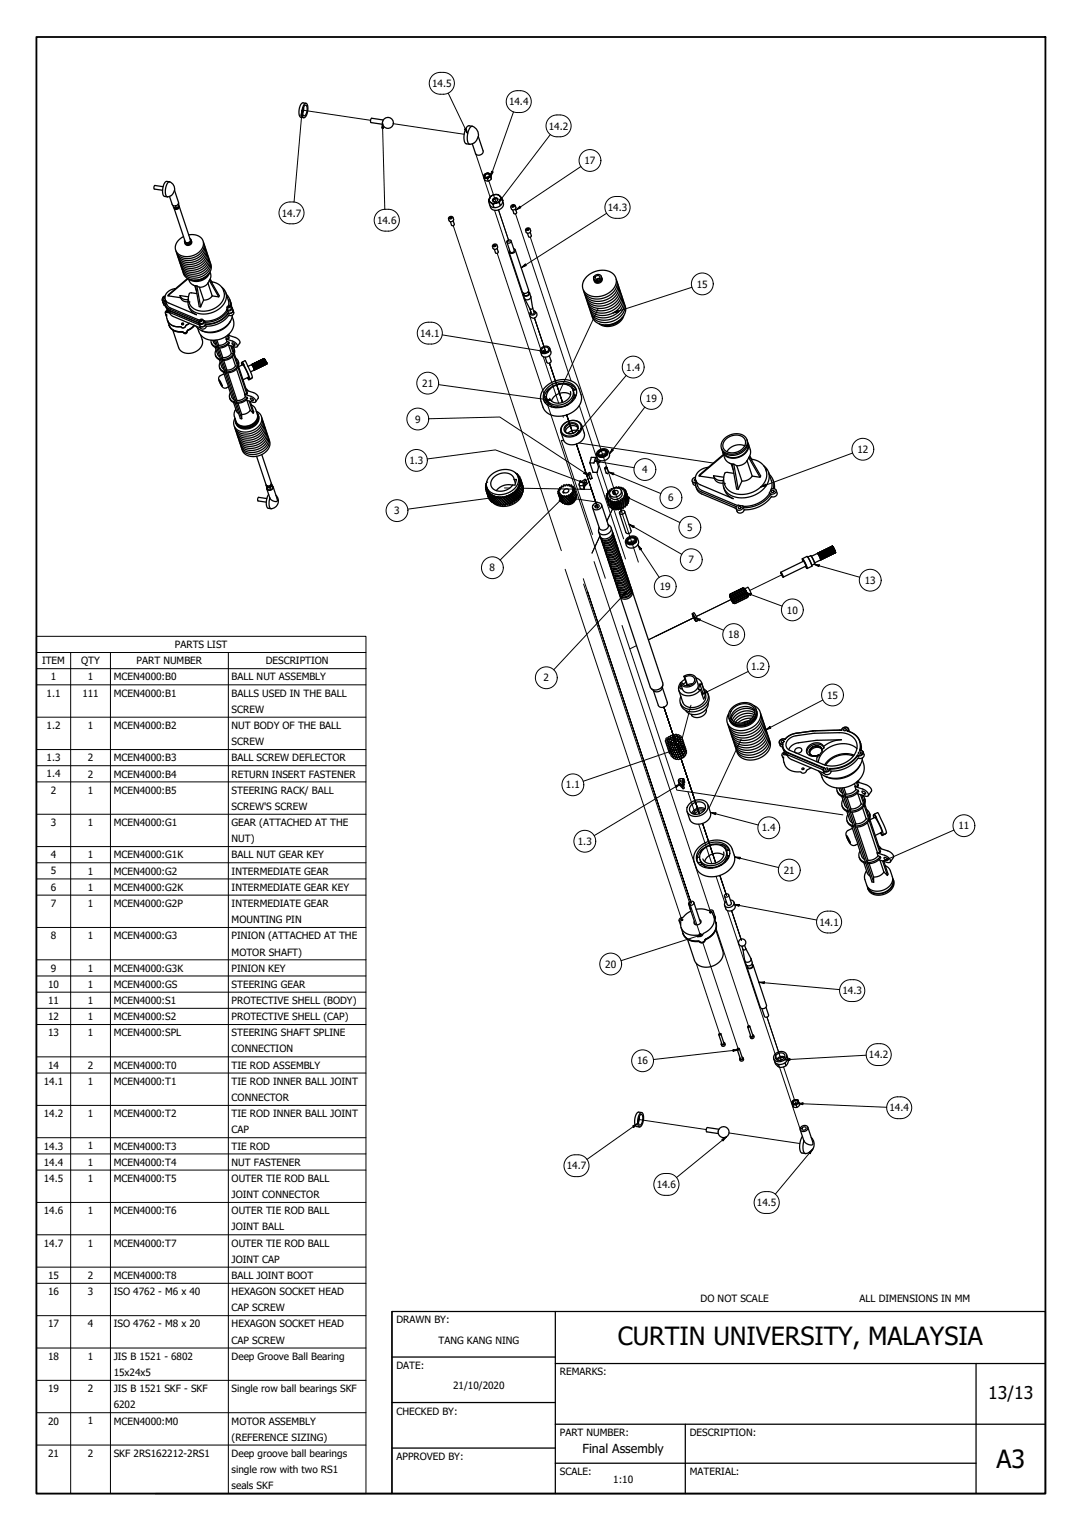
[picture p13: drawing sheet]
<svg xmlns="http://www.w3.org/2000/svg" width="297mm" height="420mm" viewBox="0 0 297 420" stroke-linecap="round" stroke-linejoin="round" font-family="sans-serif">
<defs><g id="words">
<g font-size="6.9">
<text x="169.6" y="369.2">CURTIN UNIVERSITY, MALAYSIA</text>
<text x="273.5" y="403.1">A3</text>
</g>
<text font-size="4.8" x="271.3" y="384.2">13/13</text>
<text font-size="3.4" x="160" y="399">Final Assembly</text>
<g font-size="2.7">
<text x="118.6" y="23.9">14.5</text>
<text x="139.7" y="28.9">14.4</text>
<text x="150.7" y="35.6">14.2</text>
<text x="160.5" y="45.1">17</text>
<text x="77.4" y="59.5">14.7</text>
<text x="166.9" y="58">14.3</text>
<text x="103.5" y="61.5">14.6</text>
<text x="191.3" y="79">15</text>
<text x="115.3" y="92.5">14.1</text>
<text x="171.9" y="101.8">1.4</text>
<text x="115.9" y="106.2">21</text>
<text x="177.3" y="110.4">19</text>
<text x="113.9" y="116.1">9</text>
<text x="235.4" y="124.4">12</text>
<text x="112.4" y="127.4">1.3</text>
<text x="176.3" y="129.9">4</text>
<text x="183.4" y="137.7">6</text>
<text x="108.2" y="141.2">3</text>
<text x="188.6" y="145.8">5</text>
<text x="189" y="154.7">7</text>
<text x="134.4" y="156.9">8</text>
<text x="237.4" y="160.4">13</text>
<text x="181.1" y="162.1">19</text>
<text x="216" y="168.5">10</text>
<text x="48" y="178">PARTS LIST</text>
<text x="199.9" y="175.3">18</text>
<text x="11.6" y="182.4">ITEM</text>
<text x="22.3" y="182.4">QTY</text>
<text x="37.5" y="182.4">PART NUMBER</text>
<text x="73" y="182.4">DESCRIPTION</text>
<text x="206.2" y="184.1">1.2</text>
<text x="12.8" y="191.3">1.1</text>
<text x="13.9" y="186.8">1</text>
<text x="22.6" y="191.3">111</text>
<text x="24.1" y="186.8">1</text>
<text x="31.2" y="186.9">MCEN4000:B0</text>
<text x="31.2" y="191.3">MCEN4000:B1</text>
<text x="63.6" y="186.9">BALL NUT ASSEMBLY</text>
<text x="63.6" y="191.3">BALLS USED IN THE BALL</text>
<text x="149.2" y="187.1">2</text>
<text x="227" y="191.9">15</text>
<text x="63.6" y="195.7">SCREW</text>
<text x="12.8" y="200.2">1.2</text>
<text x="24.1" y="200.2">1</text>
<text x="31.2" y="200.2">MCEN4000:B2</text>
<text x="63.6" y="200.2">NUT BODY OF THE BALL</text>
<text x="12.8" y="209.1">1.3</text>
<text x="24.1" y="209.1">2</text>
<text x="31.2" y="209.1">MCEN4000:B3</text>
<text x="63.6" y="204.6">SCREW</text>
<text x="63.6" y="209.1">BALL SCREW DEFLECTOR</text>
<text x="12.8" y="213.5">1.4</text>
<text x="24.1" y="213.5">2</text>
<text x="31.2" y="213.5">MCEN4000:B4</text>
<text x="63.6" y="213.5">RETURN INSERT FASTENER</text>
<text x="13.9" y="218">2</text>
<text x="24.1" y="217.9">1</text>
<text x="31.2" y="218">MCEN4000:B5</text>
<text x="63.6" y="218">STEERING RACK/ BALL</text>
<text x="155.4" y="216.5">1.1</text>
<text x="13.9" y="226.8">3</text>
<text x="24.1" y="226.8">1</text>
<text x="31.2" y="226.8">MCEN4000:G1</text>
<text x="63.6" y="222.4">SCREW'S SCREW</text>
<text x="63.6" y="226.9">GEAR (ATTACHED AT THE</text>
<text x="263.1" y="227.7">11</text>
<text x="63.6" y="231.3">NUT)</text>
<text x="158.6" y="232">1.3</text>
<text x="209.1" y="228.3">1.4</text>
<text x="13.9" y="235.7">4</text>
<text x="24.1" y="235.7">1</text>
<text x="31.2" y="235.7">MCEN4000:G1K</text>
<text x="63.6" y="235.7">BALL NUT GEAR KEY</text>
<text x="215.2" y="240">21</text>
<text x="13.9" y="240.1">5</text>
<text x="13.9" y="244.6">6</text>
<text x="24.1" y="240.2">1</text>
<text x="24.1" y="244.6">1</text>
<text x="31.2" y="240.2">MCEN4000:G2</text>
<text x="31.2" y="244.6">MCEN4000:G2K</text>
<text x="63.6" y="240.2">INTERMEDIATE GEAR</text>
<text x="63.6" y="244.6">INTERMEDIATE GEAR KEY</text>
<text x="13.9" y="249">7</text>
<text x="24.1" y="249">1</text>
<text x="31.2" y="249.1">MCEN4000:G2P</text>
<text x="63.6" y="249.1">INTERMEDIATE GEAR</text>
<text x="13.9" y="257.9">8</text>
<text x="24.1" y="257.9">1</text>
<text x="31.2" y="257.9">MCEN4000:G3</text>
<text x="63.6" y="253.5">MOUNTING PIN</text>
<text x="63.6" y="258">PINION (ATTACHED AT THE</text>
<text x="224.9" y="254.2">14.1</text>
<text x="63.6" y="262.4">MOTOR SHAFT)</text>
<text x="13.9" y="266.8">9</text>
<text x="24.1" y="266.8">1</text>
<text x="31.2" y="266.8">MCEN4000:G3K</text>
<text x="63.6" y="266.8">PINION KEY</text>
<text x="166.2" y="265.8">20</text>
<text x="13.2" y="271.3">10</text>
<text x="13.2" y="275.7">11</text>
<text x="24.1" y="271.2">1</text>
<text x="24.1" y="275.7">1</text>
<text x="31.2" y="271.3">MCEN4000:GS</text>
<text x="31.2" y="275.7">MCEN4000:S1</text>
<text x="63.6" y="271.3">STEERING GEAR</text>
<text x="63.6" y="275.7">PROTECTIVE SHELL (BODY)</text>
<text x="231.3" y="273.1">14.3</text>
<text x="13.2" y="280.1">12</text>
<text x="24.1" y="280.1">1</text>
<text x="31.2" y="280.1">MCEN4000:S2</text>
<text x="63.6" y="280.2">PROTECTIVE SHELL (CAP)</text>
<text x="13.2" y="284.6">13</text>
<text x="24.1" y="284.6">1</text>
<text x="31.2" y="284.6">MCEN4000:SPL</text>
<text x="63.6" y="284.6">STEERING SHAFT SPLINE</text>
<text x="13.2" y="293.5">14</text>
<text x="24.1" y="293.5">2</text>
<text x="31.2" y="293.5">MCEN4000:T0</text>
<text x="63.6" y="289">CONNECTION</text>
<text x="63.6" y="293.5">TIE ROD ASSEMBLY</text>
<text x="174.9" y="292.3">16</text>
<text x="238.6" y="290.6">14.2</text>
<text x="12" y="297.9">14.1</text>
<text x="24.1" y="297.9">1</text>
<text x="31.2" y="297.9">MCEN4000:T1</text>
<text x="63.6" y="297.9">TIE ROD INNER BALL JOINT</text>
<text x="63.6" y="302.4">CONNECTOR</text>
<text x="244.2" y="305.2">14.4</text>
<text x="12" y="306.8">14.2</text>
<text x="24.1" y="306.8">1</text>
<text x="31.2" y="306.8">MCEN4000:T2</text>
<text x="63.6" y="306.8">TIE ROD INNER BALL JOINT</text>
<text x="63.6" y="311.2">CAP</text>
<text x="12" y="315.7">14.3</text>
<text x="24.1" y="315.7">1</text>
<text x="31.2" y="315.7">MCEN4000:T3</text>
<text x="63.6" y="315.7">TIE ROD</text>
<text x="12" y="320.1">14.4</text>
<text x="24.1" y="320.1">1</text>
<text x="31.2" y="320.1">MCEN4000:T4</text>
<text x="63.6" y="320.1">NUT FASTENER</text>
<text x="155.6" y="321.1">14.7</text>
<text x="12" y="324.5">14.5</text>
<text x="24.1" y="324.5">1</text>
<text x="31.2" y="324.6">MCEN4000:T5</text>
<text x="63.6" y="324.6">OUTER TIE ROD BALL</text>
<text x="63.6" y="329">JOINT CONNECTOR</text>
<text x="180.3" y="326.3">14.6</text>
<text x="12" y="333.4">14.6</text>
<text x="24.1" y="333.4">1</text>
<text x="31.2" y="333.4">MCEN4000:T6</text>
<text x="63.6" y="333.4">OUTER TIE ROD BALL</text>
<text x="207.8" y="331.2">14.5</text>
<text x="63.6" y="337.9">JOINT BALL</text>
<text x="12" y="342.3">14.7</text>
<text x="24.1" y="342.3">1</text>
<text x="31.2" y="342.3">MCEN4000:T7</text>
<text x="63.6" y="342.3">OUTER TIE ROD BALL</text>
<text x="63.6" y="346.8">JOINT CAP</text>
<text x="13.2" y="351.2">15</text>
<text x="24.1" y="351.2">2</text>
<text x="31.2" y="351.2">MCEN4000:T8</text>
<text x="63.6" y="351.2">BALL JOINT BOOT</text>
<text x="13.2" y="355.7">16</text>
<text x="24.1" y="355.7">3</text>
<text x="31.2" y="355.7">ISO 4762 - M6 x 40</text>
<text x="63.6" y="355.7">HEXAGON SOCKET HEAD</text>
<text x="192.3" y="357.6">DO NOT SCALE</text>
<text x="236" y="357.6">ALL DIMENSIONS IN MM</text>
<text x="13.2" y="364.5">17</text>
<text x="24.1" y="364.5">4</text>
<text x="31.2" y="364.5">ISO 4762 - M8 x 20</text>
<text x="63.6" y="360.1">CAP SCREW</text>
<text x="63.6" y="364.5">HEXAGON SOCKET HEAD</text>
<text x="108.9" y="363.4">DRAWN BY:</text>
<text x="63.6" y="369">CAP SCREW</text>
<text x="120.4" y="369">TANG KANG NING</text>
<text x="13.2" y="373.4">18</text>
<text x="24.1" y="373.4">1</text>
<text x="31.2" y="373.4">JIS B 1521 - 6802</text>
<text x="31.2" y="377.9">15x24x5</text>
<text x="63.6" y="373.4">Deep Groove Ball Bearing</text>
<text x="108.9" y="375.9">DATE:</text>
<text x="153.7" y="377.7">REMARKS:</text>
<text x="13.2" y="382.3">19</text>
<text x="24.1" y="382.3">2</text>
<text x="31.2" y="382.3">JIS B 1521 SKF - SKF</text>
<text x="63.6" y="382.3">Single row ball bearings SKF</text>
<text x="124.4" y="381.4">21/10/2020</text>
<text x="31.2" y="386.8">6202</text>
<text x="108.9" y="388.4">CHECKED BY:</text>
<text x="13.2" y="391.2">20</text>
<text x="24.1" y="391.2">1</text>
<text x="31.2" y="391.2">MCEN4000:M0</text>
<text x="63.6" y="391.2">MOTOR ASSEMBLY</text>
<text x="63.6" y="395.6">(REFERENCE SIZING)</text>
<text x="153.7" y="394.4">PART NUMBER:</text>
<text x="189.4" y="394.4">DESCRIPTION:</text>
<text x="13.2" y="400.1">21</text>
<text x="24.1" y="400.1">2</text>
<text x="31.2" y="400.1">SKF 2RS162212-2RS1</text>
<text x="63.6" y="400.1">Deep groove ball bearings</text>
<text x="108.9" y="400.9">APPROVED BY:</text>
<text x="63.6" y="404.5">single row with two RS1</text>
<text x="153.7" y="405.1">SCALE:</text>
<text x="168.4" y="407.1">1:10</text>
<text x="189.4" y="405.1">MATERIAL:</text>
<text x="63.6" y="409">seals SKF</text>
</g>
</g></defs>
<!-- layer: Tweak Trail (ISO) -->
<g fill="none" stroke="#000" stroke-width=".27">
<path d="M83.3 30.3l18.4 2.7M107.9 34l19.5 2.9M130.6 42.3l4.1 12.2M133.9 48.6v.1M134.2 49.7l1.9 5.7M135.8 57.7l12.6 38.2M136.9 57.6l2.8 8.7M141.5 58.7l15.3 45.9M124.4 62l29.7 89.2M136.5 69.6l29.7 89.2M145.6 65.1l29.6 89.3M146.7 87.3l3.1 9.4"/>
<path d="M149.1 98l4.3 12.7M164.2 84.7l-10.7 23 .9 2.8-3.6-10.8M154.5 114.2l.2 .4M155.6 113.9l1.6 5.1v-.3M158.1 108.5v.2M159 111.4l12.2 36.6M138.5 134h1.5M143.2 134.1l19.2 .3 1.7 5M154.8 121l-.7-.1 8.6 25.9M157.1 136.9l7 1M158.9 121.7l37 5.5M162.7 135.3l1.4 4.1"/>
<path d="M163.2 136.8l-5-14.9 5.9 17.5M163.8 129.7l7.9 23.8M168.5 138.9l-1.9 4.2M170.5 139.8l.3 .9M155.2 156.3l32 96.5M160.1 158.9l29.7 89.2-28.5-85.7M163.1 154.2l32.1 96.5M164.7 147.2l-2.2 4.7M214.7 157.8l-8.9 4.3M160.2 160.4l32.1 96.4M170.8 171.8l15 45.2 45.6 6.8M174.7 177.3l-1.8 .9"/>
<path d="M190.7 169.5l-12.7 6.2M191.1 169.3l9.8-4.8zM182.3 194.2l3.5 10.6-.3-.8M189.7 193.7l-2.4 9M185.8 204.9l.2 .5M186.1 205.7l.1 .2M186.3 206.4l.1 .1M186.3 206.4h.1M186.4 206.1v.1M186.5 205.6v.1M186.5 207.1l.1 .1M186.6 205.2h.1"/>
<path d="M186.8 207.8h.1M188.5 213l-1.5-4.6 5 15.1M188.8 217.4l2.1 6.2M203.5 203l-8.9 18.9M191.8 226.3l3.6 10.9M196.1 235.7l-3.2-9.6 3.6 10.9M193 258.9l9.7 29.2M196.6 240.7l2.4 7.3M196.6 255l8.9 26.9M197.6 240.4l1.9 5.5M199.7 250.1l13.6 40.9M200.8 250.1l2.7 8.1"/>
<path d="M191.1 264.5l6.5 19.5M210.6 279.3l3.9 11.8M214 293.1l5.7 17M215.1 293l3.4 10M175.5 307.4l18.4 2.8M200 311.1l19.6 2.9"/>
</g>
<!-- layer: Visible (ISO) -->
<g fill="none" stroke="#000" stroke-width=".35">
<path d="M83.3 29.5l-.2 1.6M83.6 28.6a.56 .56 0 0 1 .7-.1 .56 .56 0 0 1 .2 .7 2.95 2.95 0 0 1-1.1 3.1 2.95 2.95 0 0 1 0-3.4zM83.6 29a.45 .45 0 0 1 .6 0 .45 .45 0 0 1 .1 .6l-.1 1.4a.75 .75 0 0 1-.8 .8l-.3-1.2zM84 28.4l-.8-.2a3.1 3.1 0 0 0-1 3.7l.3 .3 .9 .1M105.2 33l-3.2-.5-.3 .5 .2 .7 3.1 .4M129.7 34.7l-.9-.2a3.4 3.4 0 0 0-1.4 3.7 1.26 1.26 0 0 0 .6 1.3l.9 .1M131.3 37.5a2.27 2.27 0 0 0-1.9-2.8 4.3 4.3 0 0 0-.6 4.9 2.68 2.68 0 0 0 2.5-2.1l1.3 3.9a1.16 1.16 0 0 1-.8 1.2 1.16 1.16 0 0 1-1.3-.5l-.8-2.6M44.8 51.3l-2.3-.4-.2 .4 .1 .6 2.2 .4M46.1 50.1l.2-.1a1.92 1.92 0 0 1 1.3 3l-.6 .7a.86 .86 0 0 1-1.4 0 4.2 4.2 0 0 1 .5-3.6zM46.5 49.9l-.7-.1a3.1 3.1 0 0 0-1.1 3.5l.4 .6 .8 .2M47.5 56.4l.1 .5 .8 .2M47.9 52.3l1.1 3.3a.96 .96 0 0 1-.7 .9 .96 .96 0 0 1-1-.4l-.8-2.2"/>
<path d="M48.2 56.5l.2 .6M48.9 56.1h.1M48.9 56.1l.2 .5M49 56.8l-.1 .2-.3 .3-.6-.2M49 55.9a.76 .76 0 0 1-.6 1.2M49.1 56.5a.7 .7 0 0 1-.4 1 .7 .7 0 0 1-.9-.5M49.2 56.7l3 9.1a.79 .79 0 0 1-.5 .8 .79 .79 0 0 1-.9-.3l-3-9.1M123.5 59.7l.4-.1 .2 .2-.5 .3-.2-.2zM123.5 59.7l.1 .2M123.6 59.9v.2M123.9 59.6l.1 .3M124 59.9h-.4"/>
<path d="M124 59.9h.1M132.9 48.4l.4 .5a.35 .35 0 0 1-.4 0 .35 .35 0 0 1 0-.5zM132.9 48.9l.2 .6 .9 .2M133 47.9l.2-.1-.3 .6zM133.2 47.8l.9-.2zM133.3 48a.55 .55 0 0 1 .7-.2 .55 .55 0 0 1 .2 .8 .55 .55 0 0 1-.8 .1l-.2-.2zM133.3 48.9l.9-.2a.49 .49 0 0 1-.4 .4 .49 .49 0 0 1-.5-.2zM133.8 49.1l.2 .6M134 48.6l-.3 .1M134.1 47.6a.38 .38 0 0 1 .4 .1 .38 .38 0 0 1 .1 .4zM134.1 55.3l.5 1.2 .7 .4h.2M134.4 54.5l-.1 .7 .4 .4-.6-.3z"/>
<path d="M134.6 47.8l.2 .6a.87 .87 0 0 1-.8 1.3M134.6 48.1a.4 .4 0 0 1 .1 .4 .4 .4 0 0 1-.5 .2zM134.7 48.5l.2 .7M134.7 55.6l.8 .3 .7-.1-.9 .4zM134.7 53.9l.8-.4-.8 .5-.3 .5zM135.3 56.2l.2 .7M135.4 54.7l.2-.2a.75 .75 0 0 1 1.1 .2h-.9l-.6 .5zM135.4 54.6a.61 .61 0 0 1 1-.3 .61 .61 0 0 1-.1 1 .59 .59 0 0 1-.8 .1 .59 .59 0 0 1-.1-.8zM135.5 53.5a1.35 1.35 0 0 1 1.5 .2l-.8-.3zM136.2 55.8l.8-.5 .3-.5-.2 .9zM137 53.7l.7 .6-.4 .5 .1-.5zM137.1 55.7l.2 .6"/>
<path d="M137.3 56.3l-.7 .6-.9 .1-.2-.1M137.7 54.3l.2 .6M137.9 54.9v.8l-.3 .6h-.3M137.9 54.9v.1M137.9 55l.3 .8a1.94 1.94 0 0 1-1.3 1.8 1.94 1.94 0 0 1-2.2-.7l-.3-.7M140.6 56.5l.3-.1 .2 .1v.3l-.3 .1-.3-.1zM140.6 56.5l.1 .3M140.7 56.8h.1M140.9 56.4l.1 .2M141 56.6l-.3 .2M141 56.6l.1 .1M141.5 57.4l.3 .9a.42 .42 0 0 1-.3 .4 .42 .42 0 0 1-.4-.1l-.4-1"/>
<path d="M48.2 79.2a2.63 2.63 0 0 0-2.7 3.3l.6 .6 7.8 3.3a3.5 3.5 0 0 1-2.2-2.6M51.5 76.5l-5.3 4.4-.1 .3M51.6 76.5l-5.5 4.7 3.5 .6M51.8 76.6a2.49 2.49 0 0 0 1.9 2M51.8 64.5a2.97 2.97 0 0 1 4 2.7 4.5 4.5 0 0 1-7.2 2.2 3 3 0 0 1 1.8-4.4M52.1 65.5a.86 .86 0 0 1-.2 1.2 .86 .86 0 0 1-1.2-.2v-.5M52.4 66.5l-.5 .5-.8-.1M52.4 65.8a.92 .92 0 0 1-.6 1.1 .92 .92 0 0 1-1.1-.5M52.5 66.1a.91 .91 0 0 1-.6 1.1 .91 .91 0 0 1-1.1-.5M52.6 66.2a.92 .92 0 0 1-.6 1.1 .92 .92 0 0 1-1.2-.5M53.5 78.5l.4 1.3M54 78.5h-.3l1 5.7 .4 .1"/>
<path d="M54 78.5l1.1 5.8M54 78.5h.1M54.1 78.5l.6 .4M54.7 78.9l1.2 3.5-.8 1.9M55.8 66.5a3.6 3.6 0 0 1-3.2 4.4 3.3 3.3 0 0 1-4.3-1.9M56 67a3.6 3.6 0 0 1-3.2 4.4 3.3 3.3 0 0 1-4.3-1.9M56.2 67.5a3.6 3.6 0 0 1-3.3 4.5 3.3 3.3 0 0 1-4.2-2M56.4 68.1a3.6 3.6 0 0 1-3.3 4.4 3.3 3.3 0 0 1-4.2-1.9M56.5 75.9l-1.6 .9-1.5 .1M56.5 68.6a3.6 3.6 0 0 1-3.2 4.4 3.3 3.3 0 0 1-4.3-1.9M56.7 69.2a3.6 3.6 0 0 1-3.2 4.4 3.3 3.3 0 0 1-4.3-1.9M56.9 69.7a3.6 3.6 0 0 1-3.3 4.4 3.3 3.3 0 0 1-4.2-1.9"/>
<path d="M57.1 77.7l-1.1 1-1.3 .2M57.1 70.2a3.6 3.6 0 0 1-3.3 4.5 3.3 3.3 0 0 1-4.2-2M57.1 77.7l1.2 3.6M57.2 75.3a4.1 4.1 0 0 1-4.7 1.5M57.3 70.8a3.6 3.6 0 0 1-3.3 4.4 3.3 3.3 0 0 1-4.2-1.9M57.4 71.3a3.6 3.6 0 0 1-3.2 4.4 3.3 3.3 0 0 1-4.3-1.9M57.5 77l-.4 .7M57.5 77l2.5 4.5M57.6 74.8a3.8 3.8 0 0 1-5.7 1.9M57.6 71.9a3.6 3.6 0 0 1-3.2 4.4 3.3 3.3 0 0 1-4.3-2M57.6 76.8l2.6 4.4-.2 .3-1.7-.2M57.6 74.7a2.31 2.31 0 0 1-.1 2.3"/>
<path d="M57.7 76.6l.4 1M57.8 72.4a3.6 3.6 0 0 1-3.3 4.4 3.3 3.3 0 0 1-4.2-1.9M58.1 77.4a3.6 3.6 0 0 1 3.4 2.9 3.6 3.6 0 0 1-2 4 5.3 5.3 0 0 1-7.3-.5 2.72 2.72 0 0 1 .1-3.4l1.8 .2M60.9 78.9a3.5 3.5 0 0 1-.6 5.8 6.1 6.1 0 0 1-8.1 0 2.97 2.97 0 0 1-.6-2.4M124.4 60.6l.3 1a.42 .42 0 0 1-.3 .4 .42 .42 0 0 1-.4-.2l-.4-.9M135.5 67.4l.3-.2 .3 .1v.3h-.6zM135.5 67.4l.1 .2M135.6 67.6v.1M135.8 67.2l.1 .3M135.9 67.5h.2M135.9 67.5l-.3 .1M136.5 68.2l.3 1a.42 .42 0 0 1-.3 .4 .42 .42 0 0 1-.5-.2l-.3-.9"/>
<path d="M139.3 66.1a.55 .55 0 0 1 .8-.3 .55 .55 0 0 1 .2 .8 .55 .55 0 0 1-.8 .2l-.3-.4zM140.3 66.1l.9 2.6a.63 .63 0 0 1-.5 .6 .63 .63 0 0 1-.7-.2l-.8-2.6M141 68.3a.75 .75 0 0 1 .3 1 .75 .75 0 0 1-.9 .3 .57 .57 0 0 1-.6-.3 .57 .57 0 0 1 .1-.7M141.5 68.6l3.6 11a.94 .94 0 0 1-.6 .9 .94 .94 0 0 1-1.1-.3l-3.7-11M144.6 63l.2-.2h.4v.3l-.3 .2-.3-.1zM144.6 63l.1 .2 .2-.2M144.8 62.8l.1 .2M144.9 63l.3 .1M145.6 63.8l.3 .9a.42 .42 0 0 1-.3 .4 .42 .42 0 0 1-.5-.1l-.3-1M161.1 76a5.5 5.5 0 0 1 7.5-.5 3.5 3.5 0 0 1-1.7 5.1 4.9 4.9 0 0 1-6.7-.9 3.2 3.2 0 0 1 .9-3.7zM163.2 75.8a.95 .95 0 0 1 1.2-.5 .95 .95 0 0 1 .6 1.1 1.01 1.01 0 0 1-1.2 .7 1.01 1.01 0 0 1-.8-1zM163.5 75.9a.62 .62 0 0 1 .9-.3 .62 .62 0 0 1 .2 .9 .62 .62 0 0 1-.8 .2 .46 .46 0 0 1-.5-.3 .46 .46 0 0 1 .2-.5z"/>
<path d="M164.5 76.5l-.8 .2M165 76.7l-.6 .6-.9-.1M165.1 75.9a1.1 1.1 0 0 1-.7 1.3 1.1 1.1 0 0 1-1.4-.6M165.2 76.3a1.09 1.09 0 0 1-.8 1.2 1.09 1.09 0 0 1-1.3-.6M165.2 76.4a1.1 1.1 0 0 1-.7 1.3 1.1 1.1 0 0 1-1.4-.6M169.2 76.7a4.1 4.1 0 0 1-3.1 5 4.3 4.3 0 0 1-5.9-1.7v-.3M169.4 77.3a4.1 4.1 0 0 1-3.1 5.1 4.3 4.3 0 0 1-5.8-1.8l-.1-.3M169.6 78a4.1 4.1 0 0 1-3.1 5 4.3 4.3 0 0 1-5.8-1.7l-.1-.3M169.8 78.6a4.1 4.1 0 0 1-3.1 5.1 4.3 4.3 0 0 1-5.8-1.8l-.1-.3M170 79.3a4.1 4.1 0 0 1-3.1 5 4.3 4.3 0 0 1-5.8-1.7l-.1-.4M170.2 79.9a4.1 4.1 0 0 1-3.1 5.1 4.3 4.3 0 0 1-5.8-1.8l-.1-.3M44.5 82.4l.2 .6"/>
<path d="M44.7 81.9a.6 .6 0 0 0 0 .8 .6 .6 0 0 0 .8 0M44.7 83l.6 .4M44.8 83.1l.5 .4M44.8 83.1l.2 .7 .5 .3M45 81.5l.1 .3M45.1 81.8l-.1 .1M45.3 81.7l-.2 .1M45.3 81.5l-.4 .3 .4 .1M45.3 81.3a.56 .56 0 0 0-.6 .6l.2 .5 .5 .1M45.3 82.2l.6 1.5 .7 .8 8.2 3.4M45.4 83.7a2.12 2.12 0 0 0 1.3 1.6l7.9 3.4M45.5 86.4l.2 .2"/>
<path d="M45.5 86.4l.2 .6M45.5 82.8l-.3 .1 .1 .1a1.86 1.86 0 0 0 1.3 1.9l8 3.3M45.6 84.2l.4 .8 .5 .4 8.1 3.4M45.6 84.3a2.12 2.12 0 0 0 1.3 1.6l7.9 3.3M45.8 86.3l.2 1.7M46 88a3.5 3.5 0 0 0 3.7 1.8 .82 .82 0 0 0 1.4-.5l.9-.5-.9 .5a.95 .95 0 0 1-1.6 .4 3.2 3.2 0 0 1-3.5-1.7zM46 88l.4 1.3M46 85.2l-.6 .5 .1 .7M46.1 85.3l-.4 .1v.2h.3l.1-.2M46.1 85.4l-.1 .4h-.2l-.1-.2M46.3 85.9l.1-.2-.1 .2h.3M46.4 89.3a3.5 3.5 0 0 0 3.8 1.8 .82 .82 0 0 0 1.4-.4l1.7-1.4-1.7 1.4a.95 .95 0 0 1-.7 .7 .95 .95 0 0 1-1-.3h-.3a3.1 3.1 0 0 1-3.2-1.8z"/>
<path d="M46.4 89.3a3.5 3.5 0 0 0 3.8 1.9 .82 .82 0 0 0 1.4-.4l1.8-1.4M46.5 85.7l.3 .7 .6 .4 7.6 3.3M47.4 90.6l1.6 4.9a3 3 0 0 0 4.4 1.2 2.86 2.86 0 0 0 2.1-3.4l-.4-1.3M49.4 81.3a1.72 1.72 0 0 0 1.2 1.5l1 .1M50.3 88.8v.4h-.3l-.1-.2M51.3 91.2a.45 .45 0 0 1-.3 .4 .45 .45 0 0 1-.5-.1M51.7 81.5l-2.3-.3a1.84 1.84 0 0 0 2.2 1.1l.1-.4M54.6 88.7l.2 .7M54.6 88.2l.1 .1M54.8 89.4l.3 .7 .4 .3 .8-.2 .3-.6M55 87.9h.5v.2l-.5 .1zM55 87.9l.1 .3"/>
<path d="M55.1 88.2h.1M55.2 87.8l.1 .2M55.3 88l.2 .1M55.3 88l-.2 .2M55.8 88a.5 .5 0 0 1 .3 .6 .5 .5 0 0 1-.5 .4l-.3 .1a.56 .56 0 0 1-.6-.2 .56 .56 0 0 1 0-.7M56.2 88.2a6.9 6.9 0 0 0 6-3l.4 .3a8.6 8.6 0 0 1-6.4 3.1zM56.4 89.1h.1M56.4 89l-.2 .5-.6 .2-.6-.1-.2-.2M56.4 89.1l-.3 .4-.4 .3-.6-.1-.3-.3M57.9 93.4a1.67 1.67 0 0 0 1.5 1.8M58 94.1a1.84 1.84 0 0 0 1.5 1.4M58.3 81.3l-1.2 .9-1.2 .2"/>
<path d="M58.4 93.4l.4 .8 .4 .4M58.8 93.4l7.2 21.5 .4 .1M59.1 95.4l.7 2.1 .6 .5M59.1 97.5a1.83 1.83 0 0 0 1.5 1.4M59.2 93.4l7.2 21.6M59.3 96.1a1.65 1.65 0 0 0 1.3 2.5M60.2 98.8l.7 2.1 .6 .5M60.3 95.6l.9 2.6M60.5 99.5a1.65 1.65 0 0 0 1.2 2.5M62 92.4l.2 .6M62 80.4l.7 2.2v1.4M62.1 93.1l.2 .7 .5 .2 .1 .2-1 .9-1.4 .5h-.6l.1-.8-.5-1.4"/>
<path d="M62.1 93.1l2.1 .7 .8 .7a.49 .49 0 0 1 .1 .7 .49 .49 0 0 1-.7 .1l-1.8-.7M62.2 80.8a3.2 3.2 0 0 1 .9 3.2M62.2 93l-.1 .1M62.2 85.1v.1M62.3 93.8l-.9 .7-1.4 .3M62.4 84.8l-.2 .3M62.4 92.1l.3 1M62.5 84.3l.5-.1 .1 .2-.5 .1zM62.5 84.3l.1 .2 .2-.2M62.6 92l.3 .8-.2 .3-.5-.1M62.6 92.1l2.1 .6 .9 .7 .3 .7-.8 1.1M62.7 86l.1 .1a8.8 8.8 0 0 1-6.4 3.1v-.1"/>
<path d="M62.7 94.8l.8 2.3M62.8 85.9a7.7 7.7 0 0 1-6.5 3.1M62.8 84.1v.2M62.8 86.6a8.2 8.2 0 0 1-6.2 3.1M62.8 91.8l.3 .4M62.8 94l-1.3 1-1.7 .3M62.8 84.3l.3 .1M63 86.6h-.2M63.1 82.2l.2 2M63.2 82.8l.2 1.4M63.2 82.8l.4 1.5M63.3 84.1a.71 .71 0 0 1 .3 1 .71 .71 0 0 1-1 .3l-.4-.3"/>
<path d="M63.3 88.1a6.2 6.2 0 0 1-8 2.7M63.4 95l4.4 13.3M63.5 97.1l-.9 .8-1.4 .3M63.5 97.1l.6 .1 .1 .2-1.2 1.1-1.1 .4-.9 .1 .2-.8M63.6 95.1l4.3 12.8-.1 .4-.6-.1M63.7 94.2l.7 .3a.23 .23 0 0 1 .1 .3 .23 .23 0 0 1-.4 0zM63.7 84.5l.3 .6M63.7 87l.4 .9a4.8 4.8 0 0 1-4.7 5.5 4.2 4.2 0 0 1-4.8-2.4l-.3-.9M63.8 95.1a1.53 1.53 0 0 1 .4 1.7M63.8 97.9l.8 2.6 .6 .1 .1 .2-.5 .7-.9 .6-1.7 .3 .1-.8-.9-2.6M63.8 86.5a6.3 6.3 0 0 1-8.2 4.4l-.9-.5-1-.9M64 85.1l-.3 .7-1 .2"/>
<path d="M64 85.2l-.1 .4-.3 .3-.9 .1M64 85.2l.2 .7-.1 .4-.7 .4-.6-.1M64.1 97.2l-1.2 1.1-1.1 .4h-.9M64.3 95.8v1.3M64.7 98.4a1.53 1.53 0 0 1 .7 1.8M65.4 99.2l.1 1.3M66.5 99.5l1.8 3.6 .2 .9-.2 .3-.3-.7M66.5 99.5l-.2 .2 .1 .6M66.5 99.5l-.2 .1M66.5 99.4l.8-.3 1.6 3.2 .4 1.4-.8 .4M66.7 99.7l.2 .5zM69.5 99.9l-1.4 .7"/>
<path d="M69.5 99.9l-.4 .2M69.6 99.9l-.5 .2M69.6 100l-.5 .2M69.6 100l-.4 .2 .4-.2M72.5 98.5h.1M72.5 98.5l.1 .1M72.5 98.5l-3 1.4M72.6 98.5h.1M72.6 98.5l-3 1.5M72.6 98.6h.1M72.6 98.6v.1M72.6 98.6l-3 1.4"/>
<path d="M72.7 98.7l-3.5 1.6 .4-.2M72.7 98.7h.1M72.7 98.7l-3.4 1.7 .4-.2M72.7 98.7v.1M72.7 98.8h.1M72.7 98.8l.1 .1M72.7 98.8l-3 1.4M72.8 98.9h.1M72.8 98.9l-3 1.4M72.8 98.9v.1M72.8 99h.1M72.8 99l-3.4 1.6 .4-.3"/>
<path d="M72.9 99l-3.5 1.7 .5-.2M72.9 99v.1M72.9 99.1h.1M72.9 99.1l-3 1.4M72.9 99.1l.1 .1M73 99.2l-3 1.5M73 99.2h.1M73 99.2v.1M73 99.3l-3.4 1.7 .4-.3M73 99.3v.1M73 99.4l-3.4 1.7 .5-.1M73 99.4h.1"/>
<path d="M73.1 99.4l-3.4 1.7M73.1 99.4v.1M73.1 99.5v.2M73.1 99.6h.1M73.1 99.6l-3 1.4M73.1 99.7l-3.4 1.6 .4-.3M73.1 99.7h.1M73.2 99.7h.1M73.2 99.7l-3.4 1.7 .4-.2M73.2 99.7l-3 1.5M73.2 99.7v.2M73.2 99.8l-3 1.5"/>
<path d="M73.2 99.8h.1M73.2 99.9h.1M73.2 100l-3 1.4M73.2 99.9l-3 1.5M73.2 99.9v.1M144 82l1.5 2.9h.5l.2-.4M145 80.1a.84 .84 0 0 1 0 1.2 .84 .84 0 0 1-1.2-.2l-.1-.6a.73 .73 0 0 0 1 .7 .73 .73 0 0 0 .3-1.1M145.4 80.4l.3 1a.94 .94 0 0 1-.7 .9 .94 .94 0 0 1-1-.4l-.3-.9M145.7 81.4l.5 3.1M145.7 85.7a.62 .62 0 0 0 .2 .9 .62 .62 0 0 0 .9-.3 .48 .48 0 0 0 .2-.6 .48 .48 0 0 0-.5-.3 1 1 0 0 1 .9 1.3 1 1 0 0 1-1.5 .5 1 1 0 0 1-.2-1.5zM146.2 84.5l.4 1.3a.42 .42 0 0 1-.2 .4 .42 .42 0 0 1-.5-.1l-.4-1.3M148.6 95.6a1.21 1.21 0 0 1 1.4-.6 1.21 1.21 0 0 1 .9 1.2 1.38 1.38 0 0 1-1.3 .9 1.38 1.38 0 0 1-1.3-.9z"/>
<path d="M148.9 95.7a.85 .85 0 0 1 1.1-.4 .85 .85 0 0 1 .5 1.1 .91 .91 0 0 1-1.1 .5 .91 .91 0 0 1-.7-1zM150.8 97.7l.5 1.4a.63 .63 0 0 1-.5 .6 .63 .63 0 0 1-.7-.2l-.4-1.4M150.9 95.7l.3 .9a1.41 1.41 0 0 1-.9 1.4 1.41 1.41 0 0 1-1.6-.5l-.3-1M170 88a4.9 4.9 0 0 1-3.7 1.2M170.4 80.5a4.1 4.1 0 0 1-3 5.1 4.3 4.3 0 0 1-5.9-1.8l-.1-.3M170.7 81.2a4.1 4.1 0 0 1-3.1 5.1 4.3 4.3 0 0 1-5.9-1.8v-.3M170.8 87.2a4.9 4.9 0 0 1-5.7 1.9M170.9 81.8a4.1 4.1 0 0 1-3.1 5.1 4.3 4.3 0 0 1-5.8-1.8l-.1-.3M171.1 82.5a4.1 4.1 0 0 1-3.1 5 4.3 4.3 0 0 1-5.8-1.7l-.1-.3M171.2 86.7a4.6 4.6 0 0 1-6.7 2.2M171.3 83.1a4.1 4.1 0 0 1-3.1 5.1 4.3 4.3 0 0 1-5.8-1.8l-.1-.3M171.5 83.8a4.1 4.1 0 0 1-3.1 5 4.3 4.3 0 0 1-5.8-1.7l-.1-.3"/>
<path d="M60.1 104.3l.9 1.8zM60.3 100.9a1.83 1.83 0 0 0 1.5 1.4M61.3 102.2l1.4 4.1M61.5 102.7l-1 .5a1.75 1.75 0 0 0 .2 2.4 1.17 1.17 0 0 0 1.4 .9l.6-.2M62.5 102.4l2.6 7.6-.2 .7 1.5-.2 1.4-.9 .1-.5-.5-.1-.3-.7 1.9 .6 1.1 .8a.49 .49 0 0 1 0 .7 .49 .49 0 0 1-.7 .1l-1.8-.7M62.7 106.3l1 2.9 .6 .6M63 109.3a1.83 1.83 0 0 0 1.6 1.4M63.2 107.9a1.64 1.64 0 0 0 1.3 2.5M64.1 110.5l.9 2.6 .5 .5M64.6 100.5l-.8 .8-1.5 .3M64.9 101.3l2.3 6.9M65.2 100.6l-1.2 1.1-1.1 .4h-.8"/>
<path d="M65.3 110.7l1 3.1M65.5 100.7l1.2-.5 1.5 2.9v.4l-1.5 .8M66.3 113.8l.1 1.2M67.2 108.2l-.1 .1M67.4 109l-.9 .7-1.4 .3M67.5 106.7l.6 .7M67.7 107.2l2.1 .7 1 .8 .1 .6-.7 1.1M67.8 109.9l.9 2.8M67.9 109.1l-1.3 1.1-1.7 .3M68.4 110.1l1.1 3.4M68.7 110.2l1 2.9-.2 .4M68.7 112.7l-.9 .8-1.5 .3"/>
<path d="M68.7 112.7l.8 .8M68.8 109.3l.6 .2a.28 .28 0 0 1 .1 .5 .28 .28 0 0 1-.5-.1zM69 111.2l1 .9 .6 1.6a3.2 3.2 0 0 1-3.8 3.3 2.2 2.2 0 0 1-2-1.3l-.5-1.9 .4-1.4M69.1 103.8l-.8 .5M69.7 100.2h.1M69.8 100.2l-.5 .3 .5-.2M69.8 100.3l-.3 .2M69.9 100.6l-.4 .2 .5-.1M70.1 101l-.1 .1M70.2 101.2l-.4 .3 .4-.2M70.2 101.3l-.4 .2 .4-.2M70.2 101.4l-.4 .2"/>
<path d="M70.2 101.4l-1.4 .7M70.4 112.9a2.56 2.56 0 0 1 1.5 2.3 2.56 2.56 0 0 1-1.4 2.4 4.3 4.3 0 0 1-6.1-.4 2.39 2.39 0 0 1 .1-2.3M70.4 113a2.52 2.52 0 0 1-1.6 3.9 2.81 2.81 0 0 1-4.3-1.7v-.2M70.7 115.4a3.7 3.7 0 0 1-5 1.7M70.8 113.7a3.2 3.2 0 0 1-3.5 3.7 2.49 2.49 0 0 1-2.7-1.7M70.9 114a3.3 3.3 0 0 1-3.9 3.6 2.38 2.38 0 0 1-2.3-1.5M70.9 114.1a3.2 3.2 0 0 1-3.5 3.7h-.3a2.35 2.35 0 0 1-2.3-1.6M71.8 114.7a3.6 3.6 0 0 1-3.2 4.4 3.3 3.3 0 0 1-4.2-1.9M72 115.2a3.6 3.6 0 0 1-3.2 4.4 3.3 3.3 0 0 1-4.2-1.9M72.2 115.8a3.6 3.6 0 0 1-3.2 4.4 3.3 3.3 0 0 1-4.3-1.9M72.4 116.4a3.6 3.6 0 0 1-3.2 4.4 3.3 3.3 0 0 1-4.3-2M72.6 116.9a3.6 3.6 0 0 1-3.3 4.4 3.3 3.3 0 0 1-4.2-1.9"/>
<path d="M72.8 117.5a3.6 3.6 0 0 1-3.3 4.4 3.3 3.3 0 0 1-4.2-1.9M73 118a3.6 3.6 0 0 1-3.3 4.5 3.3 3.3 0 0 1-4.2-2M73.2 118.6a3.6 3.6 0 0 1-3.3 4.4 3.3 3.3 0 0 1-4.2-1.9M73.3 119.2a3.6 3.6 0 0 1-3.2 4.4 3.3 3.3 0 0 1-4.2-2M73.5 119.7a3.6 3.6 0 0 1-3.2 4.4 3.3 3.3 0 0 1-4.3-1.9M149.3 109.4l.1 .7M149.3 109.4h.1M149.6 110.4v.1M149.6 106.4a6.4 6.4 0 0 1 8.8-.7l.5 .8 .6 1.8a5.1 5.1 0 0 1-4.4 5.8 4.8 4.8 0 0 1-6-2.3l-.6-1.6a3.9 3.9 0 0 1 1.1-3.8zM149.8 110.4l-.1 .3M150 109l-.7 .2M150 108.7l-.1 .2"/>
<path d="M150.1 109.6a2.81 2.81 0 0 0 2.9 2.2M150.3 106.5a5.4 5.4 0 0 1 7.5-.4 3.4 3.4 0 0 1-1.8 5 4.8 4.8 0 0 1-6.6-.9 3.2 3.2 0 0 1 .9-3.7zM150.3 107.2v.6M150.4 110.3l-.5 .1-.4-.1M150.5 110.5v.4M150.5 107a3.8 3.8 0 0 0-1.2 2.4M150.5 107h.1M150.8 110.9l-.6 .2M151 106.8l-.4 .1M151 106.8a4.1 4.1 0 0 1 6.2 .1 3.4 3.4 0 0 1-3.1 4.3 2.94 2.94 0 0 1-4.1-2.5l.4-1.1zM151.4 111.3v.5M152.9 111.8l-.3 .1"/>
<path d="M153 111.8h.1M153.2 105.5l-.2 .2M153.3 111.8l.2 .1M153.3 105.5a6.2 6.2 0 0 0-2.8 1.5M153.3 105.5h.1M153.3 105.5a5.4 5.4 0 0 1 3.1 .1M153.5 105.4l.3 .1M154.7 116.6a3 3 0 0 1 4.7 0 2.84 2.84 0 0 1-3.6 3.1 1.78 1.78 0 0 1-1.6-1.2 1.78 1.78 0 0 1 .5-1.9zM154.8 116.4a3.2 3.2 0 0 1 4.8 .3 3 3 0 0 1-3.6 3.3 1.95 1.95 0 0 1-2-1.3 1.95 1.95 0 0 1 .8-2.3zM155.4 116.8a2.03 2.03 0 0 1 3.3 .3 2.12 2.12 0 0 1-1.5 1.9 2.12 2.12 0 0 1-2.3-.8v-.6zM155.4 111.3l-.2 .2M155.6 117a1.74 1.74 0 0 1 3 .5 1.94 1.94 0 0 1-1.5 1.5 1.94 1.94 0 0 1-2-.7l.1-.8z"/>
<path d="M156 111.1h-.3M156.3 105.5l-.5 .2M156.4 105.6h.1M156.4 105.6a3.1 3.1 0 0 1 1.9 1.5M156.6 107.5a3.2 3.2 0 0 1-4.2 3.1 2 2 0 0 1-1.5-1.2M156.6 108.4a3.6 3.6 0 0 0-5.2 1.7M156.8 105.7l.2 .8M157 106.5l.9 .5M157.1 109.9v.3M157.3 107.1l.2 .1M157.3 109.5a4.7 4.7 0 0 1-4.3 2.3M157.3 109.5h.1"/>
<path d="M157.3 107.2a2.53 2.53 0 0 1 0 2.3M157.6 108.4l.6 .1M157.9 109.2l-.5 .2M158 109.1l-.2-.6 .1 .7M158.2 107.1l-.8 .2M158.4 118.2l-1.4 .1-1.1 .7M158.6 117.4a2.01 2.01 0 0 0-3.4 1.1M159.7 116.8l.7 2.1a3.1 3.1 0 0 1-3.8 3.2 2.18 2.18 0 0 1-1.9-1.3l-.7-2.1M71.9 124.8l2.6 7.9a.79 .79 0 0 1-.6 .7 .79 .79 0 0 1-.9-.3l-2.6-7.8M73.1 133.3l.2 .6M73.1 133.3l.2 .4 .4 .2h-.4M73.1 133.3l.2 .5"/>
<path d="M73.2 134.3l.9 2.4a3 3 0 0 0 .3 3 2.13 2.13 0 0 0 1.9-1.4 2.13 2.13 0 0 0-.5-2.3M73.3 136.9l-2.3-.3-.3 .5 .2 .5 2.2 .3M73.3 133.9l.2 .5M73.7 133.9l.7-.3a.41 .41 0 0 1-.3 .4 .41 .41 0 0 1-.4-.1zM73.7 120.3a3.6 3.6 0 0 1-3.2 4.4 3.3 3.3 0 0 1-4.3-1.9M73.7 135.8a3.7 3.7 0 0 0-.2 3.8l.9 .1M73.9 120.8a3.6 3.6 0 0 1-3.2 4.5 3.3 3.3 0 0 1-4.3-2M74.1 134l.2 .5M74.4 133.1l-.3 .5-.5 .1-.2-.3M74.5 132.8l.1 .3-.1-.2M74.6 133.1a.31 .31 0 0 1 .1 .3 .31 .31 0 0 1-.3 .2zM74.7 133.4a.85 .85 0 0 1-.1 1.1 .85 .85 0 0 1-1.1 0l-.3-.3 .1-.4"/>
<path d="M74.7 133.4l.2 .5a.83 .83 0 0 1-.9 .7 .83 .83 0 0 1-.7-.8M75 133.7l1.1 3.8a1.35 1.35 0 0 1-1.9-.5l-.1-.2M133.3 133.5h.3M133.3 133.5l.1 .3M133.3 134h.4M133.3 134l.1 .4M133.4 134.5l1 2.7M133.4 132.9l.1 .1M133.4 132.9v.4M133.5 134.9l.9 2.3M133.5 134.9l1.2 2.7M133.5 133.3l-.2 .2"/>
<path d="M133.5 132.8l-.1 .1M133.5 134.9l.1 .1M133.6 135l1.1 2.6M133.6 132.4h.1M133.6 133.7l-.3 .3M133.6 133.8l.3 .8M133.8 134.2l-.4 .3M133.8 135.6l.3 1.1M133.8 135.3l1.3 2.7M133.8 135.3l.1 .1M133.9 134.5h-.5M133.9 135.4l1.2 2.6"/>
<path d="M133.9 134.6l.1 .3M133.9 134.6l-.4 .3M133.9 136l.2 .7M134 134.9l-.4 .1M134 134.9l.1 .1M134.1 135l.2 .3M134.1 135l-.3 .3M134.1 135.7l1.4 2.5M134.1 135.7l.1 .1M134.1 136.7h.1M134.2 135.8l1.4 2.5M134.3 135.3l-.4 .1"/>
<path d="M134.3 135.3l.1 .1M134.4 135.4l.3 .2M134.4 135.4l-.3 .3M134.5 137.2h-.1M134.5 136.1l1.7 2.4M134.5 136.1h.2M134.6 130.7a5.2 5.2 0 0 1 7.3-.4 3.4 3.4 0 0 1-2 4.9 4.5 4.5 0 0 1-6.1-1.1 3 3 0 0 1 .8-3.4zM134.7 136.1l1.5 2.4M134.7 135.6l-.5 .2M134.7 135.6v.2M134.9 137.6h-.2M135 136.4l1.8 2.3"/>
<path d="M135 136.4h.2M135.1 135.9l-.3-.2-.3 .4M135.1 135.9l-.4 .2M135.1 135.9l.1 .2M135.2 136.4l1.6 2.3M135.2 137.9l.3 .3M135.3 137.9l-.2 .1M135.5 138.2l.1 .1M135.6 136.2l-.4-.2-.2 .4M135.6 136.2l-.4 .2M135.6 136.2v.1M135.6 136.6l1.8 2.2"/>
<path d="M135.6 136.6h.1M135.6 131a3.6 3.6 0 0 1 5.4 .2l.1 .5h.7l-.4 1.5h-.7a3.8 3.8 0 0 1-5.7 .7 2.16 2.16 0 0 1 .6-2.9zM135.7 136.6l1.7 2.2M135.8 138.1l-.2 .2M136.1 136.3l-.4-.1-.1 .4M136.1 136.3l-.4 .3M136.1 136.3l.1 .2M136.2 136.7l1.8 2.1M136.2 136.7l.1 .1M136.3 136.8l1.7 2M136.4 138.3l-.2 .2M136.6 136.5l-.4-.1v.3"/>
<path d="M136.6 136.5l-.3 .3M136.6 136.5l.2 .1M136.8 136.8l1.9 1.9M136.8 136.8h.2M137 136.8l1.7 1.9M137 138.4l-.2 .3M137.2 136.5h-.4v.3M137.2 136.5l-.2 .3M137.2 136.5l.2 .2M137.5 136.8l1.7 1.8h.2M137.6 138.5l-.2 .3M137.7 136.8l1.7 1.8"/>
<path d="M137.7 136.8h-.2M137.9 136.5h-.5l.1 .3M137.9 136.5l-.2 .3M137.9 136.5l1.6 1.7-.1 .4M138.1 137.5l.8 .9-.2 .3M138.2 136.8l1.7 1.7M138.3 138.4l-.3 .4M138.3 136.7l1.8 1.7M138.3 136.7l-.1 .1M138.5 136.4l-.5 .1 .2 .3M138.5 136.4l-.2 .3M138.5 136.4l1.6 1.6v.4"/>
<path d="M138.8 136.6l1.8 1.6M139 136.6l1.7 1.5M139 136.6h-.2M139.1 136.2l-.5 .1 .2 .3M139.1 136.2l-.1 .4M139.1 136.2l1.6 1.6v.3M139.1 136.9l1.5 1.3M139.4 136.3l1.8 1.6M139.5 138.1l.4 .4M139.5 136.4l1.7 1.5M139.7 136.4l1.6 1.4M139.7 136.4h-.2"/>
<path d="M139.7 136l-.5 .2 .3 .2M139.7 136v.4M139.7 136l1.5 1.5 .1 .3M139.8 135.9l.3 .3M139.8 135.9l1.6 1.5 .3 .1M140.1 138.4l-.2 .1M140.1 136.2l1.6 1.3M140.2 135.7l-.4 .2M140.2 135.7l.1 .4M140.2 135.7l1.7 1.7M140.3 136.1l1.6 1.3M140.3 136.1l-.2 .1"/>
<path d="M140.4 135.7l.3 .1M140.4 135.7l1.4 1.3 .5 .1M140.7 133.3a4.2 4.2 0 0 0-4.4 1.4M140.7 138.1l-.1 .1M140.7 135.8l1.6 1.3M140.8 135.4l-.4 .3M140.8 135.4l.1 .3M140.8 135.4l1.6 1.6M140.9 135.7l1.5 1.3M140.9 135.7l-.2 .1M140.9 135.3l.4 .1M140.9 135.3l.7 .7a1.04 1.04 0 0 0 1.1 .6"/>
<path d="M141.1 131.7l.4 1M141.2 135l-.3 .3M141.2 135l.2 .3M141.2 135l1.6 1.5M141.3 135.4l1.4 1.2M141.3 137.8l-.1 .1M141.4 134.9l.4 .1M141.4 134.9l.6 .7a.86 .86 0 0 0 1.1 .6M141.4 135.3l1.4 1.2M141.4 135.3l-.1 .1M141.5 129.8h.1M141.5 129.8v.1"/>
<path d="M141.7 134.7l1.2 1.1M141.7 134.5h.5M141.7 134.5l1.2 1.2 .5-.1M141.8 135l1.3 1.2M141.8 130.1l.2 .1M141.9 137.4l-.2 .1M141.9 134.9l-.2-.3-.3 .3M141.9 134.9l1.3 1.1-.1 .2M141.9 134.9l-.1 .1M142 130.2l-.1 .1M142 130.2v.2M142.1 130.5h.3"/>
<path d="M142.1 134.1l.8 .9M142.2 134.5l1.2 1.1M142.2 134.4l.3 .2M142.3 134.4l-.3-.2-.3 .3M142.3 134.4l1.1 1.2M142.3 134.4l-.1 .1M142.3 133.6l.3 .3M142.4 137l-.1 .1M142.4 130.5l-.2 .3M142.4 130.5v.4M142.4 131.4h.5M142.5 133.1l.1 .2"/>
<path d="M142.5 131.7v.1M142.5 131.8l.1 .3M142.5 131.8h.5M142.5 134l-.4 .1M142.5 134l1.1 1.1M142.6 132.6l.1 .2M142.6 132.1v.2M142.6 132.3v.3M142.6 132.3h.4M142.6 133.9l-.3-.2-.2 .4M142.6 133.9l1 1.2M142.6 133.9l-.1 .1"/>
<path d="M142.7 131l-.3 .2M142.7 131l-.5-.1 .3 .8M142.7 131v.3M142.8 133.5l-.5 .1M142.8 133.5l.9 1.1M142.8 136.5l-.1 .1M142.8 133.4l-.3-.2-.2 .4M142.8 133.4l.9 1.2M142.8 133.4v.1M142.9 131.4l-.4 .3M142.9 131.4l.1 .5M143 133l-.5 .1"/>
<path d="M143 133l.7 1.1M143 132.8l-.4-.1-.1 .4M143 132.8l.7 1.3M143 131.8l.3 .8M143 131.8v.1M143 132.8v.2M143 131.9l-.4 .2M143 131.9l.4 1.1M143 132.5l-.4 .1M143 132.5l.6 1.1M143 132.3l.6 1.3M143 132.3v.2"/>
<path d="M143.4 135.6a5.3 5.3 0 0 1-7.9 2.6M143.4 134.7v.1M143.4 135.1v.4M143.6 135.1l-.5 .1M143.6 133.6h-.1M143.7 134.6l-.3 .1M143.7 134.1l-.2 .1M153.2 135.1l.4 .2-.4 .2M153.2 135.1l.1 .4M153.2 135.5l.1 .1M153.2 135.5l1.3 2.7M153.3 135.6h.5l-.3 .4"/>
<path d="M153.3 135.6l1.2 2.6 .3-.1M153.3 134.6l.4 .1-.5 .4M153.3 134.6v.3M153.4 136l.7 1.8M153.5 136l1.6 2.4M153.5 136l.1 .1M153.6 136.4l.5 1.4M153.6 136.1l.5-.2-.1 .4M153.6 136.1l1.5 2.3 .3-.2M153.6 134l.3 .3-.6 .3M153.6 134v.4M153.8 135.6v.1"/>
<path d="M153.8 137.2l.1 .2M153.9 137.4h.1M154 136.3l1.2 1.7 .6 .5M154 136.3l.1 .1M154.1 135.9v.1M154.1 136.4l.4-.3 .1 .4M154.1 136.4l1.7 2.1 .2-.4M154.1 133.6l.2 .3-.7 .1M154.1 133.6v.4M154.2 137.8h-.1M154.5 136.1l.1 .1M154.6 136.5l1.7 1.9h.2"/>
<path d="M154.6 136.5h.1M154.7 135a.71 .71 0 0 1 .7-.8 .71 .71 0 0 1 .7 .7 .91 .91 0 0 1-1.2 .4l-.2 .1-.2-.3 .2-.1 .1 .3M154.7 136.5l.3-.3 .2 .3M154.7 136.5l1.8 1.9 .1-.4M154.7 133.2l-.1 .5-.5-.1M154.7 133.2l.5 .3 .2-.4 .2-.1 .1 .4 .6-.3 .1 .4 .5-.2M154.7 133.2v.4M155 136.2l.2 .3M155.2 136.5l1.8 1.7-.3-.3M155.4 136.7l1.2 1.3M155.4 136.5l1.8 1.6-.1-.4M155.4 136.5h-.2"/>
<path d="M155.6 136.1l1.5 1.6h.1l-1.3-1.4M155.8 137.9l.2 .2M155.9 136.4l-.3-.3-.2 .4M155.9 136.4l1.7 1.4-.4-.1M156 138.1h.1M156.1 136l1.6 1.7-1.6-1.4M156.1 136.3l-.2 .1M156.1 137.4l.6 .5-.1 .1M156.2 135.9l1.3 1.5M156.3 133.3v.1M156.6 136.1l-.4-.2-.1 .4M156.6 136.1l1.4 1.2h-.4"/>
<path d="M156.6 135.7l1.4 1.3M156.7 135.6l1.1 1.3 .5-.2-1.2-1M156.7 136l1.4 1.2-.1 .1M156.7 136l-.1 .1M156.9 133.3l-.2 .3h.6M156.9 133.3l-.1 .4M157 135.2l.5 .5M157.1 135.7h-.5l.1 .3M157.1 135.4l.5 .5M157.2 138.1l-.2 .1M157.2 134.8l.1 .1M157.2 134.3l.1 .1"/>
<path d="M157.2 135.5l1.1 1.2M157.2 135.5l-.1 .2M157.3 133.6l-.3 .3 .6 .2M157.3 133.6v.4M157.5 135.2h-.5l.2 .3M157.5 135.2l.8 1-.2 .1M157.6 135l.7 1.2M157.6 135l-.1 .2M157.6 134.1h.1M157.6 134.1l-.4 .2 .5 .2M157.6 134.1l.1 .5M157.7 134.6l-.5 .3 .4 .1"/>
<path d="M157.7 134.6l.4 1.1M157.7 134.5l.3 .8M157.7 134.5v.1M157.7 137.7a1.95 1.95 0 0 1-2.5 .7M157.8 137.3l-.2 .5M159 133.2l.4 1.1 1.1 .1-.1-.2M160.1 133.4l.3 .8M160.3 133.8a.63 .63 0 0 1 .6-.8l-.5 1.2M160.3 133.8l.1 .4M160.3 133.8h.1M160.4 134.2v.1M160.4 134.2h.1"/>
<path d="M160.6 132.7l.5-.4-.2-.5a1.4 1.4 0 0 0-.8 1.6M160.8 133.2l.5-.4a.52 .52 0 0 0-.6-.3 .52 .52 0 0 0-.4 .6l-.1 .6M160.9 131.8l-.2-.2-1.6 1.1-.1 .4 .1 .2 1 .1M160.9 132.5h.1M161.5 130l.4 1.3M161.5 130l.2 .3M161.5 130h.1M161.7 130.3h.1M161.9 129.8h.1M161.9 129.8l-.4 .2M161.9 131.3h.1M161.9 131.3l.2 .3"/>
<path d="M161.9 129.8l.2 .2M162.1 130.1l-.4 .2M162.1 131.6h.1M162.1 130v.1M162.1 130l.4 1.3M162.5 131.3l-.4 .3M162.5 131.3h.1M163 138.5a1.2 1.2 0 0 1 1.2-.5 1.2 1.2 0 0 1 1 1 1.34 1.34 0 0 1-1.2 1 1.34 1.34 0 0 1-1.4-.8zM163.5 125.7l-.4 1.4h-1.2M163.5 125.6l.8 2.6-.4 1.5h-1.1l-.9-2.6M163.5 125.7l-1.2-.1-.4 1.5M163.5 138.7a.54 .54 0 0 1 .8-.1 .54 .54 0 0 1 .1 .7 .54 .54 0 0 1-.7 .2 .39 .39 0 0 1-.4-.3 .39 .39 0 0 1 .2-.5z"/>
<path d="M164.1 124.8v.3M164.1 124.8h.1M164.2 123.8a1.83 1.83 0 0 1 2.9 .2l.2 .7a1.83 1.83 0 0 1-1.3 1.7 1.83 1.83 0 0 1-2-.6l-.3-1.1zM164.2 125.2l.4 .2M164.3 125.2v.1M164.4 124.6l-.3 .1M164.4 124.9l.3 .5M164.4 123.9a1.27 1.27 0 0 1 1.5-.5 1.27 1.27 0 0 1 .9 1.2 1.49 1.49 0 0 1-1.4 1 1.49 1.49 0 0 1-1.4-.8zM164.6 124.1a.94 .94 0 0 1 1.1-.4 .94 .94 0 0 1 .7 1 1 1 0 0 1-1.1 .7 1 1 0 0 1-.9-1zM164.7 125.4h-.3M164.7 124l-.1 .1M164.7 125.4h.1"/>
<path d="M164.7 125.4l.9 .1M164.8 123.9l-.7 .9M164.8 123.9h.1M164.9 125.5v.1M165 123.9h-.2M165.1 138.6l1.9 5.6a1.36 1.36 0 0 1-.9 1.3 1.36 1.36 0 0 1-1.6-.5l-1.8-5.6M165.5 125.5l-.1 .1M165.6 125.5h.1M165.9 123.6l-.1 .1M166 123.7l-1.2 .2M166 123.7h.1M166 123.7l.8 .5-.4 .1"/>
<path d="M166 128.6l.4 1.3 .3 .2M166.1 124.7h-.6l-.5 .4M166.1 123.7l.2 .2M166.1 124.3a.79 .79 0 0 1-.5 .8 .79 .79 0 0 1-.9-.3M166.3 125.1l-.1 .2M166.3 128.3l-.3 .3M166.3 128.3h.1M166.3 128.3l.3 .1M166.3 124l.3 .2M166.4 124.2a.96 .96 0 0 1-.8 1.3M166.4 124.2h.1M166.5 124.7h.2"/>
<path d="M166.6 125h-.2M166.6 136.5l-.2-.3 .5 .1-.4 .5M166.6 128.5l-.3 .3-.3-.2M166.6 128.4v.1M166.6 124.9v-.2v.2M166.6 128.5l.5 1.2-.3 .4M166.7 137.1v.1M166.8 130.1h-.1M166.8 136l-.3-.3 .4 .2-.5 .3M166.8 135.2l.3 .2M167 136.7l-.5 .1 .2 .4M167 136.8a.6 .6 0 0 0-.4 .5 .6 .6 0 0 0 .3 .6"/>
<path d="M167 137.5l.1 .1M167.2 137.1l-.5 .1 .4 1.2M167.2 137.3v-.2l-.2 .8 .2 1M167.4 135h.1M167.5 137.8l.2 .1M167.6 137.7v-.3l-.1 1.9M167.6 137.4l-.5 .2 .1 1.3h.2M167.7 134.7h-.5l.2 .3-.5 .1-.1 .1 .3 .2-.6 .3M167.7 134.7a1.64 1.64 0 0 1 2.9 .3 1.74 1.74 0 0 1-1.4 1.5 1.74 1.74 0 0 1-1.8-.9zM168 137.6a1.84 1.84 0 0 0-.5 1.7l.4-.1M168.1 138h.2M168.1 137.8l-.1 1v-1.2v2.1"/>
<path d="M168.1 134.3h-.3v.2M168.3 135.1l.2 .6M168.4 139.8l.1 .1M168.4 134.7l.4 1.1M168.6 137.7l-.3 .3-.3 1.7 .4-.3M168.6 134.8l-.2-.1-.3 .3 .2 .1M168.6 134.8a.63 .63 0 0 1 1.1 .3 .63 .63 0 0 1-.8 .7 .49 .49 0 0 1-.5-.1 .49 .49 0 0 1-.1-.6M168.6 134.8l.3 1M168.6 134h-.2v.2M168.7 137.7l.1 .4M168.8 138.1l-.4 1.7 .3-2.1h-.1l-.2 1.8M169 138l-.2 .1"/>
<path d="M169 140h.2M169.1 137.7l-.6 2.2 .4-.3M169.3 133.8l-.3 .2M169.3 137.7l.2 .3M169.4 134l-.1-.2 .2 .2M169.4 139.7h.2M169.5 138l-.5 2 .3-2.3h-.2l-.1 1.9M169.6 137.9l-.1 .1M169.7 137.7l-.3 2 .2-.1 .3-2.1 .2 .2M169.8 140h-.1M169.9 137.5l-.7 2.5 .2-.3M169.9 133.7l-.3 .3"/>
<path d="M170.1 137.7l-.4 2.3-.1-.4M170.2 139.7h-.3M170.3 137.7h-.2M170.4 137.3l-.6 2.7 .2-.4M170.5 139.8h-.1M170.6 134.7l.2 .7a1.75 1.75 0 0 1-1.2 1.7 1.75 1.75 0 0 1-2-.7l-.2-.6M170.6 133.9l-.6 .2-.1-.4 .3 .3M170.8 137.4l-.4-.1-.4 2.3 .2-1.3M170.8 137.4l-.4 2.4-.3-.2M170.8 138.2l-.2 1.2M170.8 139.5l-.2 .1M170.8 136.9l-.3 2.9 .1-.3"/>
<path d="M170.9 137.3l-.1 .1M171.1 134.1l-.5 .2v-.4l.2 .2M171.2 136.7v-.2a4.9 4.9 0 0 1-.2 3.1M171.3 137l-.5-.1v.3M171.3 137l-.3 2.6-.3-.2M171.3 139.1l-.1 .1M171.3 134.4l-.2-.3-.2 .4h.7M171.4 136.9l-.1 .1M171.4 136.2v-.1l.3 .3-.1 2.8M171.5 135.3h.1M171.5 135.3h.4l.5 2.9M171.5 135.7l.4 .1 .2 2.9"/>
<path d="M171.6 134.5l-.3 .3 .5 .1M171.6 134.5l.1 .3M171.7 136.5h-.5M171.7 136.5l-.1 2.7-.4-.1M171.7 136.4v.1M171.8 134.9l-.3 .3M171.8 134.9l.6 2.1 .2 .7h-.2M171.9 136l-.5 .1M171.9 136l.2 2.7h-.3M171.9 135.8v.2M172 135.4l-.5 .2M172 135.4l.4 2.8-.2 .1"/>
<path d="M172 135.4v-.2l.6 2.5M172.2 136l.4 1.2M172.3 136.4l.3 .8M172.6 137.2h-.1M190 132.1l.3 .9 .7 .3M190.9 131.5a.31 .31 0 0 0-.3 .4 .31 .31 0 0 0 .5 .2M190.9 131a.79 .79 0 0 0-.9 1 .79 .79 0 0 0 1.2 .5M191 131.9l.7 2 .8 .7 10 4.2M191.1 133.7a2.55 2.55 0 0 0 1.6 2l9.4 3.9M191.2 132.6l-.4 .1 .2 .1a2.24 2.24 0 0 0 1.5 2.3l9.7 4M194.4 128.3a3.2 3.2 0 0 0-3.4 3.7l.5 .6 .7 .5 9.1 3.8a4.2 4.2 0 0 1-2.6-3.1M195.9 130.8a2.05 2.05 0 0 0 1.5 1.8l1.1 .1"/>
<path d="M198.4 124.2l.5 1.5a2.9 2.9 0 0 0 2.1 1.8M198.6 124.8l-6.5 5.5-.2 .4M198.7 125l-6.8 5.7 4.2 .6M198.7 131.1l-2.8-.5a2.21 2.21 0 0 0 2.7 1.3v-.3M198.9 120.5a4 4 0 0 1 6 0 3.4 3.4 0 0 1-3.1 4.2 2.79 2.79 0 0 1-3.8-2.6l.3-.8zM199.3 120.6a3.5 3.5 0 0 1 5.2 .2 3.2 3.2 0 0 1-3.6 3.6 2.1 2.1 0 0 1-2.3-1.3 2.1 2.1 0 0 1 .7-2.5zM200.7 127.4l.6 1.6M201.4 127.5l-.4-.1 1.2 6.9 .5 .1M201.4 127.5l.9 .4M201.4 127.5l1.3 6.9M202.1 139.7l.3 .8a1.08 1.08 0 0 0 1.1 .4 1.08 1.08 0 0 0 .8-.9M202.3 127.9l1.4 4.2-1 2.3"/>
<path d="M202.4 138.9a.83 .83 0 0 1 1.1 0h.4a.95 .95 0 0 1-.7 1.2 .95 .95 0 0 1-1.1-.7zM204 139.1a8.3 8.3 0 0 0 7.3-3.6l.4 .3a10.3 10.3 0 0 1-7.7 3.8zM204.4 122.4a4 4 0 0 0-4.8 1.7M205.1 120.8a3.4 3.4 0 0 1-3.1 4.2 3.1 3.1 0 0 1-4-1.9M205.1 126.5a3.2 3.2 0 0 1-2.8 1.4M205.1 126.5l1.4 4.2M205.3 122a3.6 3.6 0 0 1-4.2 3.7 2.61 2.61 0 0 1-2.5-1.5M205.3 121.5a3.2 3.2 0 0 1-2.9 4.2 3 3 0 0 1-4.1-1.9M205.4 121.8l.5 1.6a2.57 2.57 0 0 1-.3 2.3M205.6 125.7l-.5 .8M205.6 125.7l3.1 5.4M205.6 125.7h.1"/>
<path d="M205.7 125.3l3.1 5.4-.1 .4-2.2-.4M205.8 125.2l.6 1.1-.1 .1M206.4 126.1a4.4 4.4 0 0 1 4 3.5 4.4 4.4 0 0 1-2.4 4.8 6.6 6.6 0 0 1-8.6-.4 3.7 3.7 0 0 1-.2-4.2l2.3 .2M206.5 130.7a3.1 3.1 0 0 1-2.8 1.4M209.7 127.9a4.1 4.1 0 0 1-.4 6.7 7.7 7.7 0 0 1-9.6 .8 3.6 3.6 0 0 1-1.1-3.5M211 129.7l.9 2.7-.1 1.9M211.2 130.2a3.9 3.9 0 0 1 1.1 4M211.2 135.4l.1 .1M211.7 134.3a.82 .82 0 0 1 1.4 .3 .82 .82 0 0 1-1 1.1l-.5-.1-.4-.2zM211.9 136.3a9.2 9.2 0 0 1-7.7 3.7M212.2 131.9l.4 1.2v1.1M212.3 134.2h.1"/>
<path d="M213.1 134.6l.2 .8a1.08 1.08 0 0 1-1.5 1M166.9 144l.6 .5a1.57 1.57 0 0 1-.1 1.7 1.57 1.57 0 0 1-1.6 .7 1.25 1.25 0 0 1-1.5-1.4l.2-.7M167.8 144.9l.3 .9a1.9 1.9 0 0 1-1.1 2 1.9 1.9 0 0 1-2.2-.5l-.4-1.2M168.1 146.1a1.88 1.88 0 0 1-.9 2 1.88 1.88 0 0 1-2.3-.3v-.3M168.2 146.3a1.88 1.88 0 0 1-.9 2.1 1.88 1.88 0 0 1-2.3-.4l-.1-.3M168.3 146.7a1.87 1.87 0 0 1-.9 2.1 1.87 1.87 0 0 1-2.3-.4v-.2M168.4 146.9a1.88 1.88 0 0 1-.9 2.1 1.88 1.88 0 0 1-2.3-.4l-.1-.2M168.6 147.4a1.88 1.88 0 0 1-1 2 1.88 1.88 0 0 1-2.3-.3v-.3M168.6 147.5a1.88 1.88 0 0 1-.9 2.2 1.88 1.88 0 0 1-2.3-.5l-.1-.2M168.8 148a1.88 1.88 0 0 1-1 2.1 1.88 1.88 0 0 1-2.2-.4l-.1-.3M168.9 148.2a1.88 1.88 0 0 1-1 2.1 1.88 1.88 0 0 1-2.3-.4l-.1-.2M169 148.6a1.87 1.87 0 0 1-1 2.1 1.87 1.87 0 0 1-2.2-.4l-.1-.2"/>
<path d="M169.1 148.8a1.88 1.88 0 0 1-1 2.2 1.88 1.88 0 0 1-2.3-.5v-.2M169.2 149.3a1.88 1.88 0 0 1-.9 2.1 1.88 1.88 0 0 1-2.3-.4l-.1-.3M169.3 149.5a1.87 1.87 0 0 1-1 2.1 1.87 1.87 0 0 1-2.2-.4l-.1-.3M169.4 149.9a1.87 1.87 0 0 1-.9 2.1 1.87 1.87 0 0 1-2.3-.4v-.2M169.5 150.1a1.88 1.88 0 0 1-.9 2.2 1.88 1.88 0 0 1-2.3-.5l-.1-.2M169.6 150.6a1.88 1.88 0 0 1-.9 2.1 1.88 1.88 0 0 1-2.3-.4v-.3M169.7 150.8a1.88 1.88 0 0 1-.9 2.1 1.88 1.88 0 0 1-2.3-.4l-.1-.3M169.8 151.2a1.87 1.87 0 0 1-.9 2.1 1.87 1.87 0 0 1-2.3-.4v-.2M169.9 151.4a1.87 1.87 0 0 1-.9 2.1 1.87 1.87 0 0 1-2.3-.4l-.1-.2M170.1 151.9a1.88 1.88 0 0 1-1 2.1 1.88 1.88 0 0 1-2.2-.4l-.1-.3M170.1 152.1a1.88 1.88 0 0 1-.9 2.1 1.88 1.88 0 0 1-2.3-.4l-.1-.3M170.3 152.5a1.88 1.88 0 0 1-1 2.1 1.88 1.88 0 0 1-2.2-.4l-.1-.2"/>
<path d="M170.4 152.7a1.87 1.87 0 0 1-1 2.1 1.87 1.87 0 0 1-2.3-.4v-.2M170.4 140.2a.63 .63 0 0 1 1.1 .3 .63 .63 0 0 1-.8 .8 .5 .5 0 0 1-.5-.2 .5 .5 0 0 1-.1-.5l.2 .1 .3-.4-.2-.1 .1 .3M170.5 153.2a1.88 1.88 0 0 1-1 2 1.88 1.88 0 0 1-2.2-.3l-.1-.3M170.6 153.4a1.88 1.88 0 0 1-1 2.1 1.88 1.88 0 0 1-2.3-.4v-.3M170.7 153.8a1.88 1.88 0 0 1-.9 2.1 1.88 1.88 0 0 1-2.3-.4l-.1-.2M170.8 154a1.87 1.87 0 0 1-1 2.1 1.87 1.87 0 0 1-2.2-.4l-.1-.2M170.9 154.5a1.87 1.87 0 0 1-.9 2 1.87 1.87 0 0 1-2.3-.3v-.3M171 154.7a1.88 1.88 0 0 1-.9 2.1 1.88 1.88 0 0 1-2.3-.5l-.1-.2M171.1 155.1a1.88 1.88 0 0 1-.9 2.1 1.88 1.88 0 0 1-2.3-.4v-.3M171.2 155.3a1.88 1.88 0 0 1-.9 2.1 1.88 1.88 0 0 1-2.3-.4l-.1-.2M171.3 155.7a1.88 1.88 0 0 1-.9 2.1 1.88 1.88 0 0 1-2.3-.4v-.2M171.4 155.9a1.87 1.87 0 0 1-.9 2.2 1.87 1.87 0 0 1-2.3-.5l-.1-.2"/>
<path d="M171.5 140.4l1.7 5.3a.79 .79 0 0 1-.5 .8 .79 .79 0 0 1-.9-.3l-1.7-5.3M171.6 156.4a1.87 1.87 0 0 1-1 2.1 1.87 1.87 0 0 1-2.2-.4l-.1-.3M171.7 156.6a1.88 1.88 0 0 1-1 2.1 1.88 1.88 0 0 1-2.3-.4l-.1-.2M171.8 157a1.88 1.88 0 0 1-1 2.1 1.88 1.88 0 0 1-2.2-.4l-.1-.2M171.9 157.2a1.87 1.87 0 0 1-1 2.2 1.87 1.87 0 0 1-2.3-.5v-.2M172 157.7a1.87 1.87 0 0 1-1 2.1 1.87 1.87 0 0 1-2.2-.4l-.1-.3M172.1 148.7v.3M172.1 148.7h.1M172.1 157.9a1.88 1.88 0 0 1-1 2.1 1.88 1.88 0 0 1-2.3-.4v-.3M172.1 147.8a1.83 1.83 0 0 1 2.9 .2l.3 .6a1.83 1.83 0 0 1-1.3 1.8 1.83 1.83 0 0 1-2.1-.7l-.2-1zM172.2 158.3a1.88 1.88 0 0 1-.9 2.1 1.88 1.88 0 0 1-2.3-.4l-.1-.2M172.2 149.2v.1"/>
<path d="M172.3 158.5a1.88 1.88 0 0 1-1 2.1 1.88 1.88 0 0 1-2.2-.4l-.1-.2M172.3 148.6l-.2 .1M172.4 147.9a1.27 1.27 0 0 1 1.4-.5 1.27 1.27 0 0 1 .9 1.2 1.49 1.49 0 0 1-1.3 1 1.49 1.49 0 0 1-1.4-.9zM172.4 159a1.87 1.87 0 0 1-.9 2.1 1.87 1.87 0 0 1-2.3-.4v-.3M172.5 149.1l-.4 .1M172.5 149.2v.1M172.5 159.2a1.88 1.88 0 0 1-.9 2.1 1.88 1.88 0 0 1-2.3-.4l-.1-.3M172.6 148.1a.94 .94 0 0 1 1.1-.5 .94 .94 0 0 1 .6 1.1 1 1 0 0 1-1.1 .7 1 1 0 0 1-.8-1zM172.6 159.6a1.88 1.88 0 0 1-.9 2.1 1.88 1.88 0 0 1-2.3-.4v-.2M172.6 149.3l-.2 .1M172.7 147.9l-.1 .2M172.7 159.8a1.88 1.88 0 0 1-.9 2.1 1.88 1.88 0 0 1-2.3-.4l-.1-.2"/>
<path d="M172.8 149.4l.1 .2M172.9 147.8h-.1M173.5 149.5l-.1 .1M173.6 149.5h.1M173.9 147.6l-.2 .1M173.9 147.6l.9 .5M173.9 147.6l-1.2 .3-.6 .8M174 148.7h-.6l-.5 .3M174.1 147.6l.1 .3M174.1 148.3a.8 .8 0 0 1-.5 .7 .8 .8 0 0 1-.9-.2M174.2 149.1v.1M174.3 148l.3 .1"/>
<path d="M174.4 148.2a1.07 1.07 0 0 1-.7 1.2 1.07 1.07 0 0 1-1.3-.6M174.4 148.2h.1M174.5 148.6l.2 .1M174.5 148.9l-.2 .1M174.6 148.8v-.1v.1M174.7 148.1l-.3 .1M214.3 157.2l.7 1.3zM214.4 157.2l.6 1.3M214.4 157.2h-.1M214.4 157.1l6.2-3 .4 .7 .2 .7-6.2 3M215 158.5h.1M220.2 153.5l.3 .2 .7 1.1 .4 1.1-.1 .2"/>
<path d="M220.4 154.2l-.1-.7 .7 1 .6 1.6-.5-.6M221.5 152.8l.9 1.3 .5 1.4M221.5 152.8l-1.2 .6M221.6 152.8l.8 1.3 .5 1.4M222.5 152.6l1.1 2.2-.7 .4M222.5 152.6l-.7 .4M222.6 152.6l.6 .8 .4 1.4M222.9 155.5l-1.3 .6M224.9 151.7l-2.1 1.1M224.9 151.7l-.5 .3M225 151.7l-.5 .3M225 151.8l-.5 .2 .5-.2"/>
<path d="M225.2 152l-.6 .3 .6-.2M225.2 152.1h.1M225.3 153.7l.5-.3zM225.3 152.2l-.4 .2M225.3 153.7l-1.7 .9M225.6 152.9l-.4 .3M225.6 152.9l-.5 .3 .6-.2M225.7 153.1l-.5 .3 .5-.2M225.7 153.1h-.2M225.8 153.5l-.5 .2M225.8 153.4l-.5 .3M228.5 150h.1"/>
<path d="M228.5 150l-3.6 1.7M228.6 150h.1M228.6 150v.1M228.6 150l-3.6 1.7M228.6 150.1h.1M228.6 150.1l-3.6 1.7M228.7 150.2l-4.2 1.9 .5-.3M228.7 150.2l-4.1 2 4.1-2M228.7 150.2h.1M228.7 150.2l.1 .1M228.8 150.3l-3.6 1.8M228.8 150.3v.1"/>
<path d="M228.8 150.4l-4.1 2 .6-.2M228.8 150.4h.1M228.8 150.4l-3.5 1.8M228.8 150.4l.1 .1M228.9 150.5v.1M228.9 150.5l-3.6 1.7M228.9 150.6h.1M228.9 150.6l-4.1 1.9 .5-.3M228.9 150.6l.1 .1M229 150.7h.1M229 150.7l-4.1 2 .5-.3M229 150.7v.1"/>
<path d="M229 150.8l-4.1 2 4.2-1.9M229 150.8l.1 .1M229.1 150.9h.1M229.1 150.9l-4.1 2 .6-.2M229.1 150.9v.1M229.1 151l-4 2.1 4.1-1.9M229.1 151l.1 .1M229.2 151.1v.1M229.2 151.2h.1M229.2 151.2l-3.6 1.7M229.2 151.2v.1M229.2 151.3l-3.5 1.7"/>
<path d="M229.2 151.3h.1M229.3 151.3h.1M229.3 151.3l-3.6 1.8M229.3 151.3v.1M229.3 151.4l-4.1 2.1 .6-.2M229.3 151.4v.1M229.3 151.4h.1M229.3 151.5l.1 .1M229.3 151.5l-4.1 2.1 .6-.2M229.4 151.6v.1M229.4 151.6l-3.6 1.8M229.4 151.6h.1"/>
<path d="M229.4 151.7h.1M229.4 151.8h.1M229.4 151.7l-3.6 1.7M229.4 151.7l-3.6 1.8M172.9 160.3a1.88 1.88 0 0 1-1 2.1 1.88 1.88 0 0 1-2.3-.4v-.3M172.9 160.5a1.87 1.87 0 0 1-.9 2.1 1.87 1.87 0 0 1-2.3-.4l-.1-.3M173.1 160.9a1.87 1.87 0 0 1-1 2.1 1.87 1.87 0 0 1-2.2-.4l-.1-.2M173.2 161.1a1.88 1.88 0 0 1-1 2.1 1.88 1.88 0 0 1-2.3-.4l-.1-.2M173.3 161.6a1.88 1.88 0 0 1-1 2 1.88 1.88 0 0 1-2.2-.3l-.1-.3M173.4 161.8a1.87 1.87 0 0 1-1 2.1 1.87 1.87 0 0 1-2.3-.4v-.3M173.5 162.2a1.87 1.87 0 0 1-1 2.1 1.87 1.87 0 0 1-2.2-.4l-.1-.2M173.6 162.4l8.3 25.1a1.89 1.89 0 0 1-1.2 1.9 1.89 1.89 0 0 1-2.2-.7l-8.2-24.8"/>
<path d="M190.1 168.5l.5-.1 .9 2.1-.4 .2-.2-.2zM190.1 168.6l.9 1.9zM190.2 168.8l.8 1.6zM190.2 168.7v.1M190.3 168.9l.6 1.4M191 170.4h.1M200.3 163.4l.1 .3M200.3 163.5l.1 .2M200.4 163.8v.2zM200.4 163.5h-.1M200.4 163.8l.2 .6M200.4 163.7h.1"/>
<path d="M200.5 163.9l.7 1.4zM200.6 163.2l3.4-1.7-3.4 1.7M200.6 163.2l-.2 .4zM200.6 163.8l.3-.2-.2 .5zM200.6 164.4h.1M200.6 164.4l.2 .3M200.8 164.2l.1 .2M200.8 164.7l.3 .6M200.8 164.7h.1M200.9 164.4h.4l-.2 .4zM200.9 164.4h.1M201 165.2l.1 .1z"/>
<path d="M201.1 165.3l.2 .3 .4 .1M201.1 165.3h.1M201.2 165.1l.5 .1-.4 .1zM201.2 165.2l.1 .1zM201.2 165.4h.1M201.2 165.4l.2 .2zM201.4 165.5l.4 .2zM204 161.5l-3.6 1.7v.6M204 161.5l.5 .2zM204.3 162l.3-.1 .2 .2zM204.4 161.9l-3.6 1.8M204.4 161.7l-4 1.9 .2 .4-.1-.2"/>
<path d="M204.5 161.7v.1M204.5 161.7l.8-.4 .6 1 .3 .8-.9 .4M204.5 161.8v.1M204.5 161.8l.1 .1M204.7 162.1l-3.9 2.1 4-1.9M204.8 162.1v.1M204.8 162.8l-3.5 1.6M204.8 162.2v.1M204.8 162.3l.1 .2zM204.9 162.5l-4 1.9M204.9 162.5l.2 .3M204.9 162.5l-.1 .3h.3"/>
<path d="M205.1 162.8v.2M205.1 162.8l.1 .2M205.1 162.8l-4.1 1.9 .1 .2M205.1 163l-4 1.9 .1 .2 4-2M205.1 163h.1M205.1 163.5l-3.5 1.8M205.2 163v.1M205.2 163.1l.1 .3-.2 .2zM205.2 164l-3.4 1.7M205.3 163.4l.1 .2M205.4 163.6l-4 1.9-.2-.2M205.4 163.6l-.2 .4z"/>
<path d="M181.8 188.8l1.4 4.1a1.36 1.36 0 0 1-.9 1.3 1.36 1.36 0 0 1-1.6-.5l-1.3-4.1M182 188.1l-.2 .9a1.52 1.52 0 0 1-2.3 .7l-.7-.6M186.8 187.6a2.13 2.13 0 0 0-.2 2.4 2.13 2.13 0 0 0 2.2 1.1 4.2 4.2 0 0 0 3.5-1.7M187 188.2l-.3 .2-.1 .6 .7 .2M187.8 185.7a2.02 2.02 0 0 1 3.3 1.1 2.48 2.48 0 0 1-4.2 1l-.1-.3M188 186l-.2-.3 .5 1.7M188 186a1.54 1.54 0 0 1 1.7-.4 1.54 1.54 0 0 1 1 1.4 1.98 1.98 0 0 1-3.4 .6l-.5-.1M188 186l.7 2.1M188 186.6l-1.2 .9M188.3 187.4l.4 .9v-.2M188.3 187.4l-.8 .5M190.1 187.8l-1.4 .3"/>
<path d="M191.1 186.2a2.11 2.11 0 0 1 1.6 1.6M191.1 186.2l.5 1.6a2.36 2.36 0 0 1-1.6 2.3 2.36 2.36 0 0 1-2.6-.8l-.6-1.6M192.1 187.8l-.4 1.6h.6l.9 2.6 .3-.8 .1-.8M192.1 187.8h.6l.9 2.6h-.6zM192.6 187.5l1.1 3.2a3.4 3.4 0 0 1-3.9 3.6 2.44 2.44 0 0 1-2.4-1.5l-1-3.2M193 190.4l-.2 .6M193.2 189.2a2.64 2.64 0 0 1-.3 4.7 4.2 4.2 0 0 1-6-.6l-.2-.8 .2-1.2M193.9 194.7a2.46 2.46 0 0 1-1.4 2.1 2.46 2.46 0 0 1-2.6-.3l-.1-.3M194.4 190.5a3.6 3.6 0 0 1-3.1 4.8 3.4 3.4 0 0 1-4.5-2.2M194.4 193a3.7 3.7 0 0 1-5.4 2.8l-.8-.7M201.1 194.3a4.3 4.3 0 0 1 6.2 0 3.4 3.4 0 0 1-2.9 4.4 3.2 3.2 0 0 1-4.4-2.1 3 3 0 0 1 1.1-2.3zM201.2 194.6a3.8 3.8 0 0 1 5.8 0 3.3 3.3 0 0 1-3.3 3.9 2.47 2.47 0 0 1-3.2-2.8z"/>
<path d="M205.5 197.9l-1.8 .7M206.4 197.3l-2.1 .2-1.7 1M206.8 196.7a4.7 4.7 0 0 0-4.9 1.7M206.9 193.7a2.99 2.99 0 0 1 1.9 2.5 2.99 2.99 0 0 1-1.3 2.9 5.3 5.3 0 0 1-7.5 0 2.87 2.87 0 0 1 0-3.1M207.1 196.2a4.6 4.6 0 0 0-5.7 1.9M207.2 195.8a4.4 4.4 0 0 0-6.2 2M207.2 195.2a3.8 3.8 0 0 0-3.9-1 3.8 3.8 0 0 0-2.6 3.2M207.2 195.3a4.3 4.3 0 0 0-6.5 2.2M207.4 196.7a4.5 4.5 0 0 1-6 2M207.5 194.7a3.5 3.5 0 0 1-3.1 4.3 3.3 3.3 0 0 1-4.3-1.9M207.6 195.1a3.7 3.7 0 0 1-3.5 4.2 3.2 3.2 0 0 1-3.9-1.8M207.7 195.2a3.5 3.5 0 0 1-3.1 4.3 3.3 3.3 0 0 1-4.3-1.8"/>
<path d="M208.8 195.9a4 4 0 0 1-3.1 5 4.3 4.3 0 0 1-5.8-1.7l-.1-.3M209 196.5a4 4 0 0 1-3.1 5.1 4.3 4.3 0 0 1-5.8-1.8l-.1-.3M209.2 197.2a4 4 0 0 1-3 5.1 4.3 4.3 0 0 1-5.9-1.8v-.3M209.4 197.9a4 4 0 0 1-3 5 4.3 4.3 0 0 1-5.8-1.7l-.1-.3M209.7 198.6a4 4 0 0 1-3.1 5 4.3 4.3 0 0 1-5.8-1.7l-.1-.4M209.9 199.2a4 4 0 0 1-3.1 5.1 4.3 4.3 0 0 1-5.8-1.8l-.1-.3M210.1 199.9a4 4 0 0 1-3.1 5.1 4.3 4.3 0 0 1-5.8-1.8l-.1-.3M182.9 203.2a.31 .31 0 0 0-.2 .4 .31 .31 0 0 0 .5 .1 .31 .31 0 0 0 0-.4M183 204.2l.1 .5 .5-.2a.32 .32 0 0 1-.2-.4 .32 .32 0 0 1 .4-.2 .32 .32 0 0 1 .2 .4M183.2 204.7v.4h.5M183.2 203.7l.2 .3-.2 .2-.3-.1v-.3M183.3 205.2l.1 .4 .5-.1"/>
<path d="M183.4 204.1h.1M183.5 205.6l.1 .5 .4-.2 .1 .2M183.5 204a.31 .31 0 0 1 0-.5 .31 .31 0 0 1 .5 .1 .31 .31 0 0 1-.1 .4M183.5 204.6h.1M183.6 206.1l.1 .4h.4M183.6 204.8l.3 .4M183.7 203.5l.1-.4h.4l.1 .3-.3 .3M183.8 206.6l.1 .4 .5-.2M183.9 205.5h.1M183.9 205.5l.1 .5M184 205l-.1 .4 .4 .2M184 204.2l.2 .4-.4-.3-.2 .3 .4 .3"/>
<path d="M184.1 203.7l.4 .2-.3 .4M184.1 206.2v.3l.2 .1M184.2 203.1a.32 .32 0 0 1 .2-.5 .32 .32 0 0 1 .4 .4 .32 .32 0 0 1-.5 .2M184.2 206.6l.1 .5 .3 .2M184.3 204.4l.3 .1 .1 .3M184.3 205.7l-.2 .4 .4 .2M184.3 203.7a.32 .32 0 0 1 .3-.4 .32 .32 0 0 1 .3 .4 .32 .32 0 0 1-.4 .2M184.3 207.1l-.1 .4 .3 .2M184.5 205.2v.1M184.5 204.4a.31 .31 0 0 1 .2-.4 .31 .31 0 0 1 .4 .4 .31 .31 0 0 1-.4 .2M184.6 206.4l-.2 .4 .4 .2M184.6 204.8a.32 .32 0 0 0-.4-.2 .32 .32 0 0 0-.1 .5 .32 .32 0 0 0 .5 0"/>
<path d="M184.6 207.5l-.1 .4 .4 .1M184.6 205.3a.32 .32 0 0 0-.3 .4 .32 .32 0 0 0 .5 .1M184.7 205.9v.1M184.8 205.4l.1 .1M184.8 205.8h.1M184.8 207.1l-.2 .4 .5 .1M184.9 205.4h.1M185 206.6h.1M185 206h.1M185.1 207.7l-.2 .5 .5 .1M185.1 206.2a.31 .31 0 0 0-.4-.2 .31 .31 0 0 0-.1 .5 .31 .31 0 0 0 .5-.1M185.2 205a.32 .32 0 0 0-.5-.2 .32 .32 0 0 0 0 .5 .32 .32 0 0 0 .5-.2"/>
<path d="M185.2 207.2v.1M185.2 205.2l-.2 .1M185.3 205.3v.1M185.4 206.8a.32 .32 0 0 0-.4-.2 .32 .32 0 0 0-.1 .6 .32 .32 0 0 0 .5-.1M185.4 205.6a.31 .31 0 0 0-.5-.2 .31 .31 0 0 0 .1 .6 .31 .31 0 0 0 .5-.3M185.5 207.9v.1M185.7 207.5a.31 .31 0 0 0-.5-.2 .31 .31 0 0 0 0 .5 .31 .31 0 0 0 .5-.1M185.8 205.1l.2 .3M185.8 204.8v.1M185.8 204.6l-.4-.2-.2 .4-.4-.1M185.9 202a.32 .32 0 0 0-.5-.3 .32 .32 0 0 0 0 .5 .32 .32 0 0 0 .5-.1M186 208.1a.31 .31 0 0 0-.5-.1 .31 .31 0 0 0 0 .5 .31 .31 0 0 0 .5-.2"/>
<path d="M186 205l.1 .4M186 202.6a.31 .31 0 0 0-.4-.3 .31 .31 0 0 0-.1 .6 .31 .31 0 0 0 .5-.2M186.3 204.3h-.3l-.2 .3M186.3 214.9l.3 .7 .9 1 .3-.2-.3-.9 .2 .2 .1-.2h-.3M186.4 204.9l.2 .2M186.4 202.4l-.4 .4 .5 .1M186.4 214.8l.8 .8 .3-.2M186.5 204.6l-.1 .1M186.5 204.6l.1 .2M186.5 202.1a.32 .32 0 0 0-.4-.3 .32 .32 0 0 0-.2 .4 .32 .32 0 0 0 .5 .1M186.5 203a.32 .32 0 0 0-.3 .4 .32 .32 0 0 0 .5 .2M186.6 205.1h.1"/>
<path d="M186.7 202.7h.1M186.7 205.4l.1 .1M186.7 202.7l-.2 .3 .3 .3M186.7 204a.31 .31 0 0 1 .2-.5 .31 .31 0 0 1 .4 .3 .31 .31 0 0 1-.4 .3M186.8 203.4l-.1 .3-.3 .1v.3M186.9 204.1v.1M186.9 203.5a.31 .31 0 0 1 0-.4 .31 .31 0 0 1 .5 .1 .31 .31 0 0 1-.2 .4M186.9 204.5l.1 .1M187 202.5l-.1-.4h-.4l-.1 .4 .3 .2M187.1 204.1l-.2 .2M187.1 204.1l.4 .3-.4 .3M187.1 204.1h.1"/>
<path d="M187.1 205.1l.1 .1M187.2 215.6v.1M187.2 203l.1-.4-.4-.1-.2 .3 .2 .3M187.3 203.6l.3 .2-.2 .4M187.3 204.7h.1M187.3 204.7l-.1 .1M187.3 203.1l.1 .5M187.4 204.7l.4 .3-.4 .3M187.4 216.1l.1 .5M187.4 205.7v.1M187.5 205.3v.1M187.5 204.2l.3 .2-.2 .4"/>
<path d="M187.5 205.3l-.1 .1M187.5 215.5l-.3 .2-.7-.7-.1-.2 .4-.2a.25 .25 0 0 0 0-.4 .25 .25 0 0 0-.3 .1l-.3 .1 .2 .6 1 1.1M187.6 215.6v.2M187.6 205.3l.4 .3-.4 .3M187.6 203.7v.5M187.6 206.3l.1 .1M187.6 213.8a1.16 1.16 0 0 0-.1 1.7M187.6 213.8l-1 .1-.4 .5M187.6 213.8l.1 .2M187.7 207.5a.32 .32 0 0 1 .1-.5 .32 .32 0 0 1 .4 .4 .32 .32 0 0 1-.5 .2M187.7 215.9l-.3 .2M187.7 215.2l.1 .2"/>
<path d="M187.7 215.2h.1M187.7 204.7l.3 .3-.1 .4M187.7 214a.93 .93 0 0 0 0 1.2M187.7 214l-.4 .5v.6M187.7 214l.2 .4M187.8 205.9l-.1 .1M187.8 205.9l.4 .3-.3 .3M187.8 204.4v.4M187.8 214.4l.2 .4-.3 .4M187.9 214.4l-.3 .6M187.9 206.9v.1M187.9 205.3l.4 .3-.2 .3"/>
<path d="M188 206.5h.1M188 206.5h-.1M188.1 205.1l-.1 .2M188.1 206.5l.4 .2-.4 .4M188.1 205.9l.3 .2-.1 .4M210.3 200.6a4 4 0 0 1-3 5 4.3 4.3 0 0 1-5.9-1.7v-.3M210.6 201.3a4 4 0 0 1-3.1 5 4.3 4.3 0 0 1-5.8-1.8l-.1-.3M210.8 201.9a4 4 0 0 1-3.1 5.1 4.3 4.3 0 0 1-5.8-1.8l-.1-.3M211 202.6a4 4 0 0 1-3.1 5.1 4.3 4.3 0 0 1-5.8-1.8l-.1-.3M211.2 203.3a4 4 0 0 1-3 5 4.3 4.3 0 0 1-5.9-1.7v-.3M213.9 204l.3 .8 .6 .3M214.8 204.4v.1a2.21 2.21 0 0 0 1.5 2.3l9.8 4.2"/>
<path d="M214.9 205.4a2.57 2.57 0 0 0 1.6 2l9.5 4M214.9 204.3a2.14 2.14 0 0 0 1.5 2.4l9.9 4.1M214.9 204.3l-.1 .1M215.1 207.9a3.6 3.6 0 0 0 4.6 4.1 1.06 1.06 0 0 0 1.1 .3 1.06 1.06 0 0 0 .7-.8l1.1-.7M215.4 206.6l-.4 .1-.3 .5 .4 1M215.5 203.1a.84 .84 0 0 0-1.1 0 .84 .84 0 0 0-.1 1.1l.6 .1M215.5 203a.91 .91 0 0 0-1.3 .1 .91 .91 0 0 0 .1 1.3h.5M215.5 203v.1M215.8 207.3l.1-.2-.1 .2 .3 .1M216 207.1l.4 .8 .7 .6 9.2 3.8M216.3 203.2a3.6 3.6 0 0 1 2.2-1.1 52.6 52.6 0 0 1 11.9-.9 4.1 4.1 0 0 1 4.9 4.3 7.1 7.1 0 0 1-8.9 4.6l-9.5-4a1.71 1.71 0 0 1-.6-2.9zM218.4 205.7a.84 .84 0 0 1 1.1-.4 .84 .84 0 0 1 .5 1.1 .91 .91 0 0 1-1.1 .5 .91 .91 0 0 1-.7-.9z"/>
<path d="M218.5 201.4a4.7 4.7 0 0 0-3 1.7M218.6 201.4a5 5 0 0 0-3.1 1.6M223.2 200.7l-4.7 .7M223.8 200.7h-.6M224.4 207.5l-.1 1.7M224.7 207.3l-.2 .6-.1-.4M225.6 205.9a1.9 1.9 0 0 0-2-.6 1.9 1.9 0 0 0-1.3 1.7M225.6 206l.1 .3-.8 1.3-.1-.3M225.7 205.8a1.92 1.92 0 0 0-1.8-1 1.92 1.92 0 0 0-1.7 1.2 1.37 1.37 0 0 0 .5 1.4 1.37 1.37 0 0 0 1.5 .1l.6-.2a1.51 1.51 0 0 1-1.6 .3 1.51 1.51 0 0 1-1-1.3 1.87 1.87 0 0 1 1.6-1.3 1.87 1.87 0 0 1 1.8 .8v.2M225.7 205.8l-.1 .2M226 211.6l.2 .7a1.08 1.08 0 0 0 1.2 .4 1.08 1.08 0 0 0 .8-.9M226.1 205l2.3-1.3 2.6-.6a52.5 52.5 0 0 0-11.8 .9 3.3 3.3 0 0 0-2.7 1.9"/>
<path d="M226.1 205a2.61 2.61 0 0 0-2.9-.9 2.61 2.61 0 0 0-1.8 2.4 2.13 2.13 0 0 0 3 1M226.1 205l.1 .4M226.2 205.4l-.5 .4M226.2 205.4a2.62 2.62 0 0 0-2.8-.9 2.62 2.62 0 0 0-1.9 2.3M226.3 210.8a.71 .71 0 0 0 .1 1.1 .71 .71 0 0 0 1-.2l.4-.7M226.3 210.8a.73 .73 0 0 0-.1 1.1 .73 .73 0 0 0 1 0l.7-.7M227.8 211l.1 .2M229.7 216.4a2.01 2.01 0 0 0 1.8 2.2M229.8 217.2a2.17 2.17 0 0 0 1.8 1.7M230.3 216.4l.4 .9 .6 .5M230.8 216.4l8.6 25.8 .4 .1M231 200.5l-7.2 .2"/>
<path d="M231.1 200.5a.89 .89 0 0 1 .8-.8 .89 .89 0 0 1 .9 .6l-.2 .4M231.1 200.5l-7.3 .2M231.1 200.5a.93 .93 0 0 1 .9-.8 .93 .93 0 0 1 .9 .8l-.1 .3M231.1 218.7l.9 2.5 .6 .7M231.2 216.4l8.6 25.9M231.4 219.6a1.98 1.98 0 0 0 1.5 3M232.6 219l1 3.1M232.6 200.7a4.2 4.2 0 0 1 3.4 5.4M232.6 200.7l.2 .1M232.8 200.8h.1a4.4 4.4 0 0 1 3.3 5.3M232.9 200.1l.3 .8M234.3 207.6a6.4 6.4 0 0 0-7.6 2.6"/>
<path d="M234.5 207.4a6.9 6.9 0 0 0-8.1 2.7M234.6 215.2l.2 .7M234.7 216l.3 .8 .6 .2 .1 .3a4.2 4.2 0 0 1-3.6 1.7l-.1-.4 .3-.5-.6-1.8M234.7 216l2.3 .8 1 .6a.68 .68 0 0 1 .4 .6 .68 .68 0 0 1-.4 .7l-2.7-.9M234.8 215.9l-.1 .1M235 216.8l-1.3 1-1.4 .3M235.1 214.8l.4 1.2M235.2 205.6a6.9 6.9 0 0 0-10.5 3.4l-.1 .3M235.3 214.6l.4 1-.2 .4-.7-.1M235.4 214.7l2.5 .8 1 .8 .4 .9-.9 1.3M235.4 207.5v-.2a8.8 8.8 0 0 1-7.6 3.7M235.4 207.5l.2 .2-.1-.1a9.7 9.7 0 0 1-7.5 3.7l-.1 .1v-.2"/>
<path d="M235.5 218l.9 2.8M235.5 214.4l.4 .5M235.6 217a4.2 4.2 0 0 1-3.6 1.6M235.8 208.1a10.3 10.3 0 0 1-7.7 3.8M236 206.1a.7 .7 0 0 1 .9 .6 .7 .7 0 0 1-.8 .7l-.7-.1M236 206.1a.76 .76 0 0 1 1 .6 .76 .76 0 0 1-.8 .8h-.8M236.1 203.6l.4 1.3-.1 1.2M236.2 210a7.4 7.4 0 0 1-9.7 3.2M236.3 218.2l5.3 16M236.6 218.3l5.1 15.5-.1 .4-.7-.1M236.7 217.3l.6 .1a.32 .32 0 0 1 .4 .3 .32 .32 0 0 1-.3 .4l-.6-.4zM236.7 208.6l.4 1.1a5.5 5.5 0 0 1-4.5 6.4 5.4 5.4 0 0 1-6.9-2.6l-.4-1.1"/>
<path d="M236.8 208.1a7.4 7.4 0 0 1-8.1 5.6 5.3 5.3 0 0 1-4-2M236.8 218.4a1.83 1.83 0 0 1 .5 2.1M237 206.5l.2 .7a1.08 1.08 0 0 1-1.6 1M237.3 219.2l.2 .8-.1 .8M189.3 220.7a3.3 3.3 0 0 1 4.9 0 2.95 2.95 0 0 1-3.5 3.5 1.95 1.95 0 0 1-2-1.2 1.95 1.95 0 0 1 .6-2.3zM189.9 220.9a2.26 2.26 0 0 1 3.8 .5 2.4 2.4 0 0 1-1.8 2.1 2.4 2.4 0 0 1-2.6-.9 1.62 1.62 0 0 1 .6-1.7zM191.4 235.8v.8M191.4 235.8h.1M191.6 236.8v.1M191.7 232.8a6.4 6.4 0 0 1 8.7-.7l.5 .9 .7 1.8a5.1 5.1 0 0 1-4.5 5.8 4.8 4.8 0 0 1-6-2.3l-.5-1.6a3.9 3.9 0 0 1 1.1-3.9zM191.8 236.9v.3M192.1 235.4l-.7 .2"/>
<path d="M192.1 235.2l-.1 .2M192.2 236l.8 1.5M192.4 232.9a5.4 5.4 0 0 1 7.4-.3 3.5 3.5 0 0 1-1.8 5 4.8 4.8 0 0 1-6.6-.9 3.2 3.2 0 0 1 1-3.8zM192.4 236.7l-.4 .2-.5-.1M192.4 233.6v.6M192.5 236.9l.1 .4M192.8 237.4l-.6 .2M193 237.5l1 .6 1.1 .1M193 237.5h.1M193.1 233.2a4.1 4.1 0 0 1 6.2 .2 3.4 3.4 0 0 1-3.2 4.2 2.93 2.93 0 0 1-4-2.4l.4-1.2zM193.1 233.2l-.4 .1M193.1 222.8a2.28 2.28 0 0 0-2.4 .8"/>
<path d="M193.4 222.5a2.13 2.13 0 0 0-3.1 1M193.4 237.8l.1 .4M193.6 222.1a2.72 2.72 0 0 0-3.7 1.2M194.3 221l.7 2.1a3.1 3.1 0 0 1-3.7 3.2 2.18 2.18 0 0 1-2-1.3l-.7-2.1M195 238.2l-.4 .2M195.1 238.2h.1M195.3 238.2l.3 .2M195.3 231.9l-.3 .2M195.6 231.9l.3 .1M197.5 237.7l-.2 .2M197.6 237.7l-1.4 .5h-1.1M197.6 237.7h.1"/>
<path d="M198 237.6h-.3M198.3 232l-.4 .2M198.5 232a5.5 5.5 0 0 0-7.1 3.8M198.5 232h.1M198.5 232a3.1 3.1 0 0 1 1.8 1.6M198.6 234a3.2 3.2 0 0 1-4.1 3.1l-.3-.1a1.92 1.92 0 0 1-1.2-1.1M198.7 234.9a3.6 3.6 0 0 0-5.2 1.7M198.9 232.2l.2 .8M199.1 233l.8 .5M199.1 236.3l.1 .4M199.3 233.5l.3 .2M199.4 233.6a3.1 3.1 0 0 1-1.8 4.1"/>
<path d="M199.6 234.9l.6 .1M200 235.6l-.2-.6 .1 .7-.5 .2M200.3 233.5l-.9 .3M231.2 221.3a2.2 2.2 0 0 0 1.8 1.7M232.4 229.5l.5 .7 .5 1.4-.5-.9zM232.5 222.8l.8 2.5 .7 .7M232.5 225.4a2.19 2.19 0 0 0 1.8 1.7M232.8 223.7a1.98 1.98 0 0 0 1.4 3M233.8 226.9l1.7 4.9M234 227.5l-1.2 .6a1.69 1.69 0 0 0 0 2.5l.1 .3a1.47 1.47 0 0 0 1.9 1.2l.7-.3M235.3 227.1l3 9.2-.3 .5 .1 .4a4.2 4.2 0 0 0 3.7-1.7l-.1-.3-.7-.2-.2-.8 2.3 .8 .9 .6a.68 .68 0 0 1 .5 .6 .68 .68 0 0 1-.5 .7l-2.6-.9M235.5 231.8l1.2 3.6 .6 .6"/>
<path d="M235.9 235.4a2.21 2.21 0 0 0 1.8 1.7M236.1 233.7a1.98 1.98 0 0 0 1.5 3.1M236.4 220.8a3.1 3.1 0 0 1-2.8 1.3M236.4 220.8l.7 .1 .1 .3a4.1 4.1 0 0 1-3.7 1.8l-.2-.3 .3-.6M236.8 221.8l1 3.1 .7 .1 .1 .3a4.1 4.1 0 0 1-3.8 1.8l-.1-.3 .3-.6-1.1-3.2M237.1 220.9a4.1 4.1 0 0 1-3.8 1.8M237.2 236.9l1 3 .6 .7M237.8 224.9a3.2 3.2 0 0 1-2.8 1.3M237.9 222.3a1.84 1.84 0 0 1 .8 2.3M238.1 225.9l2.8 8.2M238.5 225a4.1 4.1 0 0 1-3.8 1.8M238.6 237.2l1.2 3.6"/>
<path d="M238.7 223.3l.2 .8-.1 .8M238.8 225.1l1.4-.6 .9 1.4 .9 2 .1 .6-1.8 .9M240 223.6v.3h-.2l.1 .7M240 223.6l1.3 2.4a6.1 6.1 0 0 1 1.1 3.2h-.2v.2l-.5-.7M240 223.6l1-.4 1.9 3.9 .5 1.6-1 .5M240 223.7l-.2 .1M240.2 223.9l.3 .7zM240.9 234.1l-.1 .1M241 235a3.2 3.2 0 0 1-2.7 1.3M241.2 232.4l.7 .7M241.4 232.9l2.5 .8 1.1 .8 .3 .9-.9 1.3M241.6 236.2l1 3.3"/>
<path d="M241.7 235.2a4.2 4.2 0 0 1-3.7 1.6M241.9 228.7l.1 .4-.2-.4M242.3 236.4l1.3 4M242.6 236.5l1.2 3.5-.2 .4M242.6 239.5a3.2 3.2 0 0 1-2.8 1.3M242.6 239.5l1 .9M242.7 235.5l.7 .1a.32 .32 0 0 1 .3 .3 .32 .32 0 0 1-.3 .4l-.6-.4zM243 237.7h.1a2.48 2.48 0 0 1 1.4 1.5l.5 1.6a3.7 3.7 0 0 1-4 3.9 2.91 2.91 0 0 1-3.1-1.6l-.5-1.6a2.71 2.71 0 0 1 .5-2.4M243.1 228.9l-.9 .5M186.4 252.8l.4 1.2M187 254.7l.5 1.6M189 248.2l.6 1.3"/>
<path d="M189 248.2l.3-.1 .1 .4M189 248.2a.71 .71 0 0 1 .7-.7 .71 .71 0 0 1 .8 .6l-.5 .4h-.7M189.3 248.1l.2 .3-.2 .1 .4 1.3-.2-.3M189.5 249.6l1.4 4.3M190.5 247.8l1.8 5.6M191.1 249.7h2.2a2.49 2.49 0 0 0 2.1 .2 .63 .63 0 0 1 .2 1.1 3.6 3.6 0 0 1-2 5.1l-.5 .2a1.06 1.06 0 0 1-.7 .9 1.06 1.06 0 0 1-1.1-.4 3.4 3.4 0 0 1-4.4-3.4v-.1a.7 .7 0 0 1-.4-.9 .7 .7 0 0 1 .8-.4l2.4-1.8M192 252.5a.84 .84 0 0 1 .3 1.1 .84 .84 0 0 1-1.1 .4 .64 .64 0 0 1-.6-.3 .64 .64 0 0 1 0-.7M195.8 250.2l.6 1.8-.2 .5M196 251.7l.5 1.6M196.3 251.8l-.1 .5zM196.5 255.3l1.9 5.8a3.4 3.4 0 0 1-2.5 4.1 3.8 3.8 0 0 1-5.2-1.4l-2-5.9M196.5 253.3a4.3 4.3 0 0 1-2.9 4.7 1 1 0 0 1-.8 .8 1 1 0 0 1-1-.4h-.1a3.8 3.8 0 0 1-4.2-2.1"/>
<path d="M196.5 253.3a4.1 4.1 0 0 1-2.9 4.9 1 1 0 0 1-.7 .7 1 1 0 0 1-1.1-.3 3.8 3.8 0 0 1-4.3-2.3M199 245.7a.54 .54 0 0 1 .8-.3 .54 .54 0 0 1 .2 .8 .54 .54 0 0 1-.8 .2 .39 .39 0 0 1-.3-.3 .39 .39 0 0 1 .1-.4zM200 245.7l.8 2.3a.63 .63 0 0 1-.5 .6 .63 .63 0 0 1-.7-.2l-.7-2.3M200.5 247.2a.99 .99 0 0 1 1 .9 .99 .99 0 0 1-1 1 .99 .99 0 0 1-1.4-.2 .99 .99 0 0 1 .3-1.4M201.5 247.8l.3 .9a1.41 1.41 0 0 1-1 1.4 1.41 1.41 0 0 1-1.6-.5l-.3-1M203.7 259.8l.3 .9M204.4 259.6l.3 .9M239.8 240.8v1.5M245.1 241.2a3.2 3.2 0 0 1-2.9 4.2 3 3 0 0 1-4.1-1.9M245.1 241.7a3.6 3.6 0 0 1-4.2 3.7 2.63 2.63 0 0 1-2.5-1.5M245.2 241.5a3.4 3.4 0 0 1-3.1 4.2 3.1 3.1 0 0 1-3.9-1.8M204.7 260.4l1.4 2.8a.91 .91 0 0 1-.6 1 .91 .91 0 0 1-1.1-.4l-.5-3.1"/>
<path d="M204.7 260.5a.42 .42 0 0 1-.3 .4 .42 .42 0 0 1-.4-.2M205.1 265.2a.73 .73 0 0 0 1 .6 .73 .73 0 0 0 .4-1.1 .84 .84 0 0 1-.1 1.2 .84 .84 0 0 1-1.2-.1zM206.2 263.3l.3 1a.94 .94 0 0 1-.6 .9 .94 .94 0 0 1-1.1-.4l-.3-.9M206.8 265.1l3.6 10.9a.95 .95 0 0 1-.6 .9 .95 .95 0 0 1-1.1-.3l-3.6-11M210.3 276.6l.7 2.1a.63 .63 0 0 1-.4 .6 .63 .63 0 0 1-.7-.2l-.8-2.1M197.9 283.9l.8 2.6-.1 .3-.4-.1-.9-2.6M198.7 286.2a.4 .4 0 0 1 .1 .6 .4 .4 0 0 1-.5 .1 .4 .4 0 0 1-.2-.5M198.9 286.5l.2 .3a.52 .52 0 0 1-.4 .5 .52 .52 0 0 1-.6-.2l-.1-.3M203 288l.8 2.6-.2 .3-.4-.1-.8-2.6M203.7 290.3a.4 .4 0 0 1 .2 .5 .4 .4 0 0 1-.6 .2 .4 .4 0 0 1-.2-.5M204 290.5l.1 .4a.52 .52 0 0 1-.3 .5 .52 .52 0 0 1-.6-.2l-.1-.4M205.8 281.8l.9 2.6-.2 .3-.4-.1-.8-2.6"/>
<path d="M206.6 284.1a.4 .4 0 0 1 .1 .5 .4 .4 0 0 1-.5 .2 .4 .4 0 0 1-.2-.5M206.9 284.3l.1 .4a.52 .52 0 0 1-.4 .5 .52 .52 0 0 1-.6-.2l-.1-.4M212.4 290.7l.5 1.1 .9 .6M212.9 289.4a1.81 1.81 0 0 1 3.1 .5 1.99 1.99 0 0 1-1.5 1.6 1.99 1.99 0 0 1-2.1-.7l.1-.8zM213.1 289.7a1.24 1.24 0 0 1 1.4-.6 1.24 1.24 0 0 1 1 1.1 1.4 1.4 0 0 1-1.3 1 1.4 1.4 0 0 1-1.4-.8zM213.5 292.2h.1M213.8 292.4l.2 .7M214.7 291l-.5 .2M215.3 290.6a1.18 1.18 0 0 0-1.8 .5M215.4 290.3a1.64 1.64 0 0 0-2.2 .7M215.5 292l-1.7 .4M215.5 292l.3 .7"/>
<path d="M215.9 289.6l.4 1M216.2 290.4h.1M216.2 290.6h.1M216.3 290.6l.2 .7a1.91 1.91 0 0 1-1.7 1.8 1.91 1.91 0 0 1-2.1-1.4M216.3 290.6l-.8 1.4M175.5 306.6l-.2 1.6M175.7 306.2a.41 .41 0 0 1 .6-.1 .41 .41 0 0 1 .1 .5l-.1 1.6a.62 .62 0 0 1-.8 .7l-.2-1.3zM175.8 305.7a.62 .62 0 0 1 .7 .1 .62 .62 0 0 1 .2 .7 2.69 2.69 0 0 1-1.2 3 3.3 3.3 0 0 1 .3-3.8zM176.2 305.5l-.9-.1a3.1 3.1 0 0 0-.9 3.6l.2 .3 1 .2M197.2 310.5a1.5 1.5 0 0 1 2.5-.7 1.5 1.5 0 0 1-.6 2.5 1.5 1.5 0 0 1-1.9-1.7v-.1M197.4 310.1l-3.2-.5-.3 .7 .1 .5 3.2 .5M217.4 302.7l.2 .6a1 1 0 0 0 .9 .9 1 1 0 0 0 1-.8l-.2-.6"/>
<path d="M217.4 302.7a1.04 1.04 0 0 1 1.8-.3 .87 .87 0 0 0-1.2-.3 .87 .87 0 0 0-.4 1.1l.5 .1-.5 .1M217.4 302.7l.2 .7M217.6 303.4l.2 .6M217.9 302.4a.53 .53 0 0 1 .7-.2 .53 .53 0 0 1 .3 .7 .53 .53 0 0 1-.8 .2 .39 .39 0 0 1-.4-.3 .39 .39 0 0 1 .2-.4zM218.1 303.3l.8-.2a.5 .5 0 0 1-.3 .4 .5 .5 0 0 1-.5-.2zM218.6 303.5l.2 .6M218.6 303l-.3 .1M219.2 302.4a.37 .37 0 0 1 .1 .4 .37 .37 0 0 1-.4 .3zM219.7 310.3l1 2.9a4 4 0 0 0 .3 3.5 2.51 2.51 0 0 0 2.3-1.5 2.51 2.51 0 0 0-.6-2.8M219.9 309.5a.95 .95 0 0 1 1.2-.5 .95 .95 0 0 1 .6 1.1 1.01 1.01 0 0 1-1.2 .7 1.01 1.01 0 0 1-.8-1zM220.2 309.7a.55 .55 0 0 1 .8-.3 .55 .55 0 0 1 .3 .7 .55 .55 0 0 1-.8 .2l-.4-.3zM220.3 312.1a4.4 4.4 0 0 0-.2 4.5l1 .2"/>
<path d="M221.8 309.6l1.4 4.5a1.39 1.39 0 0 1-2.1-.3l-.4-.5"/>
<circle cx="106.5" cy="33.7" r="1.5"/>
<circle cx="140.9" cy="56.9" r=".73"/>
<circle cx="123.8" cy="60.2" r=".73"/>
<circle cx="135.9" cy="67.8" r=".73"/>
<circle cx="144.9" cy="63.3" r=".73"/>
<circle cx="50.1" cy="88.9" r=".22"/>
<circle cx="55.3" cy="88.3" r=".61"/>
<circle cx="62.9" cy="84.6" r=".61"/>
<circle cx="203.1" cy="139.4" r=".35"/>
<circle cx="212.1" cy="135" r=".35"/>
<circle cx="183.1" cy="202.9" r=".32"/>
<circle cx="183.7" cy="202.6" r=".32"/>
<circle cx="184.3" cy="202.3" r=".32"/>
<circle cx="184.9" cy="202" r=".32"/>
<circle cx="185.1" cy="202.7" r=".32"/>
<circle cx="185.2" cy="203.4" r=".32"/>
<circle cx="185.3" cy="204" r=".32"/>
<circle cx="185.4" cy="206.3" r=".32"/>
<circle cx="185.5" cy="205" r=".32"/>
<circle cx="185.7" cy="207" r=".32"/>
<circle cx="185.8" cy="205.6" r=".32"/>
<circle cx="185.9" cy="203.3" r=".32"/>
<circle cx="186" cy="207.6" r=".32"/>
<circle cx="186" cy="203.9" r=".32"/>
<circle cx="186.1" cy="206.2" r=".32"/>
<circle cx="186.1" cy="204.7" r=".32"/>
<circle cx="186.3" cy="208.3" r=".32"/>
<circle cx="186.3" cy="206.8" r=".32"/>
<circle cx="186.4" cy="205.3" r=".32"/>
<circle cx="186.6" cy="204.3" r=".32"/>
<circle cx="186.6" cy="207.5" r=".32"/>
<circle cx="186.7" cy="205.9" r=".32"/>
<circle cx="186.9" cy="204.9" r=".32"/>
<circle cx="186.9" cy="208.1" r=".32"/>
<circle cx="186.9" cy="206.6" r=".32"/>
<circle cx="187.1" cy="205.5" r=".32"/>
<circle cx="187.2" cy="207.2" r=".32"/>
<circle cx="187.4" cy="206.1" r=".32"/>
<circle cx="187.5" cy="207.8" r=".32"/>
<circle cx="187.7" cy="206.7" r=".32"/>
<circle cx="214.9" cy="203.7" r=".36"/>
<circle cx="215.4" cy="207.1" r=".27"/>
<circle cx="220.4" cy="211.2" r=".27"/>
<circle cx="226.9" cy="211.2" r=".36"/>
<circle cx="232" cy="200.4" r=".36"/>
<circle cx="236" cy="206.8" r=".36"/>
<circle cx="187.1" cy="252.5" r=".27"/>
<circle cx="192.2" cy="256.6" r=".27"/>
<circle cx="195.1" cy="250.4" r=".27"/>
<circle cx="203.7" cy="258.8" r="1"/>
<circle cx="197.6" cy="284" r=".27"/>
<circle cx="202.6" cy="288.1" r=".26"/>
<circle cx="205.6" cy="281.9" r=".26"/>
</g>
<g fill="#000">
<circle cx="137.9" cy="55" r=".17"/>
<circle cx="61.4" cy="79.8" r=".17"/>
<circle cx="51.9" cy="82.9" r=".17"/>
<circle cx="73.1" cy="99.6" r=".17"/>
<circle cx="150.9" cy="111" r=".17"/>
<circle cx="155.6" cy="111.2" r=".17"/>
<circle cx="133.6" cy="132.4" r=".17"/>
<circle cx="166.3" cy="125.1" r=".17"/>
<circle cx="198.8" cy="132.8" r=".17"/>
<circle cx="210.2" cy="129" r=".17"/>
<circle cx="172.7" cy="149.4" r=".17"/>
<circle cx="172.7" cy="147.9" r=".17"/>
<circle cx="173.5" cy="149.5" r=".17"/>
<circle cx="174.3" cy="149" r=".17"/>
<circle cx="205.3" cy="163.4" r=".17"/>
</g>
<!-- layer: Symbol (ISO) -->
<g fill="none" stroke="#000" stroke-width=".27">
<path d="M82.9 30.2l.2 1.6-.5-.1zM82.9 30.2l-2.2 25.3M105 33.7l.3 1.5h-.5zM105 33.7l.6 23.8M118.5 21a3.6 3.6 0 0 1 3.7-1.1 3.6 3.6 0 0 1 2.5 3 3.2 3.2 0 0 1-3.9 3 3 3 0 0 1-2.7-1.7 3 3 0 0 1 .4-3.2zM123 25.6l5.4 11.1M127.5 35.5l.5-.2 .4 1.4zM139.6 26a3.5 3.5 0 0 1 3.8-1.1 3.5 3.5 0 0 1 2.4 3 3.2 3.2 0 0 1-3.8 3 3 3 0 0 1-2.7-1.7 3 3 0 0 1 .3-3.2zM141 30.7l-6.3 17.8M150.6 32.7a3.5 3.5 0 0 1 3.7-1.1 3.5 3.5 0 0 1 2.5 3 3.2 3.2 0 0 1-3.9 3 3 3 0 0 1-2.7-1.7 3 3 0 0 1 .4-3.2zM151.1 36.9l-14.3 18.8M77.3 56.6a3.5 3.5 0 0 1 3.7-1.1 3.5 3.5 0 0 1 2.5 3 3.2 3.2 0 0 1-3.9 3 3 3 0 0 1-2.7-1.7 3 3 0 0 1 .4-3.2z"/>
<path d="M103.4 58.6a3.6 3.6 0 0 1 3.7-1.1 3.6 3.6 0 0 1 2.5 3 3.2 3.2 0 0 1-3.9 3 3 3 0 0 1-2.7-1.7 3 3 0 0 1 .4-3.2zM134.9 47l.5 .2-.7 1.3zM137.5 54.3l.4 .3-1.1 1.1zM141.6 57.7l1.1-1.1 .3 .5zM159.5 45.7l-17.9 12M166.5 58.6l-23.4 14.9M166.7 55.1a3.6 3.6 0 0 1 3.8-1.1 3.6 3.6 0 0 1 2.5 3 3.2 3.2 0 0 1-3.9 3 3 3 0 0 1-2.7-1.7 3 3 0 0 1 .3-3.2zM143.1 73.5l1.1-1 .3 .4zM190 78.9l-21.7 7M115.2 89.6a3.5 3.5 0 0 1 3.7-1.1 3.5 3.5 0 0 1 2.5 3 3.2 3.2 0 0 1-3.8 3 3 3 0 0 1-2.8-1.7 3 3 0 0 1 .4-3.2zM121.4 92l29.1 4.7M149.1 96.2l1.4 .5h-1.5z"/>
<path d="M168.3 85.9l1.3-.7 .2 .5zM117.7 115l19.5-.5 24.5 16.1M120.4 105.6l30.8 4.3M149.7 109.4l1.5 .5h-1.6zM158.9 118.3l.3 .3-1.1 1zM171.9 103.1l-13.8 16.5M177 111.8l-9.7 12.9M117.3 126l18.7-2.5 24.6 9.2M135.3 136.4l1.5 .1-1.5 .4zM136.8 136.5l-24.8 3.3M153.5 137.4l1.2-.9-.9 1.3zM154.7 136.5l-17.4 17.3"/>
<path d="M159.2 131.9l1.4 .8-1.5-.3zM160.6 129.6l1.1 1-1.4-.6zM163.2 126.6h1.5v.5zM163.2 126.6l10.9 1.8M167 129.6l1.5 .3-.2 .5zM167 129.6l14.4 5.9M168 123.3l.4 .3-1.1 1.1zM171.4 136.2l1.4 .4-.2 .4zM171.4 136.2l15.3 7.3M208.9 133.7l1.3-.7 .1 .4zM234.1 124.4l-25.2 9.3M172.7 143.9l1.4 .6-.3 .4z"/>
<path d="M172.7 143.9l14.5 8.3M175.1 149.6l1 1.1-.4 .3zM175.1 149.6l5.9 9M223.4 155l1.5 .1-.1 .5zM223.4 155l12.6 3.5M10 179.2v-4.5h90.5v4.5M10 179.2h90.5v4.4M10 179.2v231h90.5v-226.6M19.4 179.2v231M30.3 179.2v231M62.7 179.2v231M171.2 163.1l1.2-1-.9 1.3z"/>
<path d="M172.4 162.1l-20.4 21.8M190.7 169.7l1.5 .3-.2 .5zM190.7 169.7l8 3.4M204.8 162.8l1.5 .2-.2 .5zM204.8 162.8l9.9 3.6M10 183.6h90.5M10 188.1h90.5M10 197h90.5M192.7 190.7l1.3-.9 .2 .4zM205.4 184.4l-12.7 6.3M225.9 192.2l-15.7 8.2M10 205.8h90.5"/>
<path d="M10 210.3h90.5M10 214.7h90.5M185.4 215.8l1.4-.6-1.1 1zM186.3 205.3l1.5-.2-1.4 .7zM186.8 215.2l-23.7 14.3M187.8 205.1l-27.7 9.5M210.2 200.4l1.2-.9 .2 .5zM10 223.6h90.5M10 232.5h90.5M10 236.9h90.5M195 223.1l1.5 .1-.1 .5zM195 223.1l13.2 3.5"/>
<path d="M201.7 235.3l1.5 .1-.1 .5zM201.7 235.3l12.1 2.9M242.5 236.5l1.2-.8 .2 .4zM261.9 227.9l-19.4 8.6M10 241.4h90.5M10 245.8h90.5M10 254.7h90.5M191.4 256.8l1.5-.2-1.3 .7zM192.9 256.6l-22.4 7.2M201.4 248.4h1.6l-.1 .5zM201.4 248.4l22.8 4.3M224.8 251.3a3.5 3.5 0 0 1 3.8-1.1 3.5 3.5 0 0 1 2.4 3 3.2 3.2 0 0 1-3.8 3 3 3 0 0 1-2.7-1.7 3 3 0 0 1 .3-3.2z"/>
<path d="M10 263.6h90.5M10 268h90.5M10 272.5h90.5M10 276.9h90.5M208.3 269.7l1.5-.1v.5zM208.3 269.7l22.2 2.1M231.1 270.2a3.6 3.6 0 0 1 3.8-1.2 3.6 3.6 0 0 1 2.5 3 3.2 3.2 0 0 1-3.9 3 3 3 0 0 1-2.7-1.7 3 3 0 0 1 .3-3.1zM10 281.3h90.5M10 290.2h90.5M10 294.7h90.5M201.2 288.2l1.5 .1-1.4 .4zM202.7 288.3l-23.3 2.7"/>
<path d="M215.4 291l1.4-.3 .1 .5zM237.8 289.8l-22.4 1.2M238.4 287.7a3.5 3.5 0 0 1 3.8-1.1 3.5 3.5 0 0 1 2.5 3 3.2 3.2 0 0 1-3.9 3 3 3 0 0 1-2.7-1.7 3 3 0 0 1 .3-3.2zM10 303.6h90.5M10 312.4h90.5M10 316.9h90.5M155.5 318.2a3.5 3.5 0 0 1 3.7-1.1 3.5 3.5 0 0 1 2.5 3 3.2 3.2 0 0 1-3.9 3 3 3 0 0 1-2.7-1.7 3 3 0 0 1 .4-3.2zM173.7 309.2l1.4-.7-1.1 1.1zM175.1 308.5l-14 9.9M198.2 312.9l1.3-.7-1 1.1zM199.5 312.2l-13.8 11.2M218.9 303.1l1.5-.2v.5z"/>
<path d="M218.9 303.1l24.5 1M222 316.5l1.2-1-.8 1.3zM223.2 315.5l-10.4 12.4M244.1 302.3a3.5 3.5 0 0 1 3.7-1.1 3.5 3.5 0 0 1 2.5 3 3.2 3.2 0 0 1-3.9 3 3 3 0 0 1-2.7-1.7 3 3 0 0 1 .4-3.2zM10 321.3h90.5M10 330.2h90.5M10 339.1h90.5M182.5 322.3h.9M182.5 322.3a3.1 3.1 0 0 0-3 3.5 3.1 3.1 0 0 0 3.9 2.5 3 3 0 0 0 3-3 3 3 0 0 0-3-3M207.7 328.4a3.6 3.6 0 0 1 3.7-1.2 3.6 3.6 0 0 1 2.5 3 3.2 3.2 0 0 1-3.9 3 3 3 0 0 1-2.7-1.7 3 3 0 0 1 .4-3.1zM10 348h90.5M10 352.4h90.5"/>
<path d="M10 361.3h90.5M10 370.2h90.5M10 379.1h90.5M10 387.9h90.5M10 396.8h90.5"/>
<circle cx="162" cy="44.1" r="3"/>
<circle cx="192.8" cy="78" r="3"/>
<circle cx="114.7" cy="115.1" r="3"/>
<circle cx="117.4" cy="105.2" r="3"/>
<circle cx="173.8" cy="100.8" r="3"/>
<circle cx="178.8" cy="109.4" r="3"/>
<circle cx="114.3" cy="126.4" r="3"/>
<circle cx="177" cy="128.9" r="3"/>
<circle cx="184.2" cy="136.7" r="3"/>
<circle cx="236.9" cy="123.4" r="3"/>
<circle cx="109" cy="140.2" r="3"/>
<circle cx="135.2" cy="155.9" r="3"/>
<circle cx="189.4" cy="144.8" r="3"/>
<circle cx="189.8" cy="153.7" r="3"/>
<circle cx="238.9" cy="159.3" r="3"/>
<circle cx="182.6" cy="161.1" r="3"/>
<circle cx="201.4" cy="174.3" r="3"/>
<circle cx="217.5" cy="167.5" r="3"/>
<circle cx="150" cy="186.1" r="3"/>
<circle cx="208.1" cy="183.1" r="3"/>
<circle cx="228.5" cy="190.9" r="3"/>
<circle cx="157.3" cy="215.5" r="3"/>
<circle cx="160.5" cy="231" r="3"/>
<circle cx="211.1" cy="227.3" r="3"/>
<circle cx="216.7" cy="238.9" r="3"/>
<circle cx="264.6" cy="226.7" r="3"/>
<circle cx="167.7" cy="264.7" r="3"/>
<circle cx="176.4" cy="291.3" r="3"/>
</g>
<!-- layer: Border (ISO) -->
<path d="M10 10.2h277v400h-277z" fill="none" stroke="#000" stroke-width=".5"/>
<!-- layer: Title (ISO) -->
<path d="M107.6 360.2v50h-65M107.6 360.2h179.4v50h-179.4zM107.6 372.7h44.9M152.5 374.4h134.5M152.5 360.2v50M268 374.4v35.8M107.6 397.7h44.9M107.6 385.2h44.9M152.5 391.1h134.5M188.1 391.1v19.1M152.5 401.8h115.5" fill="none" stroke="#000" stroke-width=".35"/>
<!-- layer: Symbol (ISO) -->
<g fill="#000">
<path d="M82.9 30.2l.2 1.6-.5-.1z" fill-rule="evenodd"/>
<path d="M105 33.7l.3 1.5h-.5z" fill-rule="evenodd"/>
<path d="M127.5 35.5l.5-.2 .4 1.4z" fill-rule="evenodd"/>
<path d="M134.9 47l.5 .2-.7 1.3z" fill-rule="evenodd"/>
<path d="M137.5 54.3l.4 .3-1.1 1.1z" fill-rule="evenodd"/>
<path d="M141.6 57.7l1.1-1.1 .3 .5z" fill-rule="evenodd"/>
<path d="M143.1 73.5l1.1-1 .3 .4z" fill-rule="evenodd"/>
<path d="M149.1 96.2l1.4 .5h-1.5z" fill-rule="evenodd"/>
<path d="M168.3 85.9l1.3-.7 .2 .5z" fill-rule="evenodd"/>
<path d="M149.7 109.4l1.5 .5h-1.6z" fill-rule="evenodd"/>
<path d="M158.9 118.3l.3 .3-1.1 1z" fill-rule="evenodd"/>
<path d="M135.3 136.4l1.5 .1-1.5 .4z" fill-rule="evenodd"/>
<path d="M153.5 137.4l1.2-.9-.9 1.3z" fill-rule="evenodd"/>
<path d="M159.2 131.9l1.4 .8-1.5-.3z" fill-rule="evenodd"/>
<path d="M160.6 129.6l1.1 1-1.4-.6z" fill-rule="evenodd"/>
<path d="M163.2 126.6h1.5v.5z" fill-rule="evenodd"/>
<path d="M168 123.3l.4 .3-1.1 1.1z" fill-rule="evenodd"/>
<path d="M167 129.6l1.5 .3-.2 .5z" fill-rule="evenodd"/>
<path d="M171.4 136.2l1.4 .4-.2 .4z" fill-rule="evenodd"/>
<path d="M208.9 133.7l1.3-.7 .1 .4z" fill-rule="evenodd"/>
<path d="M172.7 143.9l1.4 .6-.3 .4z" fill-rule="evenodd"/>
<path d="M175.1 149.6l1 1.1-.4 .3z" fill-rule="evenodd"/>
<path d="M223.4 155l1.5 .1-.1 .5z" fill-rule="evenodd"/>
<path d="M171.2 163.1l1.2-1-.9 1.3z" fill-rule="evenodd"/>
<path d="M190.7 169.7l1.5 .3-.2 .5z" fill-rule="evenodd"/>
<path d="M204.8 162.8l1.5 .2-.2 .5z" fill-rule="evenodd"/>
<path d="M192.7 190.7l1.3-.9 .2 .4z" fill-rule="evenodd"/>
<path d="M210.2 200.4l1.2-.9 .2 .5z" fill-rule="evenodd"/>
<path d="M185.4 215.8l1.4-.6-1.1 1z" fill-rule="evenodd"/>
<path d="M186.3 205.3l1.5-.2-1.4 .7z" fill-rule="evenodd"/>
<path d="M195 223.1l1.5 .1-.1 .5z" fill-rule="evenodd"/>
<path d="M201.7 235.3l1.5 .1-.1 .5z" fill-rule="evenodd"/>
<path d="M242.5 236.5l1.2-.8 .2 .4z" fill-rule="evenodd"/>
<path d="M191.4 256.8l1.5-.2-1.3 .7z" fill-rule="evenodd"/>
<path d="M201.4 248.4h1.6l-.1 .5z" fill-rule="evenodd"/>
<path d="M208.3 269.7l1.5-.1v.5z" fill-rule="evenodd"/>
<path d="M201.2 288.2l1.5 .1-1.4 .4z" fill-rule="evenodd"/>
<path d="M215.4 291l1.4-.3 .1 .5z" fill-rule="evenodd"/>
<path d="M173.7 309.2l1.4-.7-1.1 1.1z" fill-rule="evenodd"/>
<path d="M198.2 312.9l1.3-.7-1 1.1z" fill-rule="evenodd"/>
<path d="M218.9 303.1l1.5-.2v.5z" fill-rule="evenodd"/>
<path d="M222 316.5l1.2-1-.8 1.3z" fill-rule="evenodd"/>
</g>
<use href="#words"/>
</svg>
